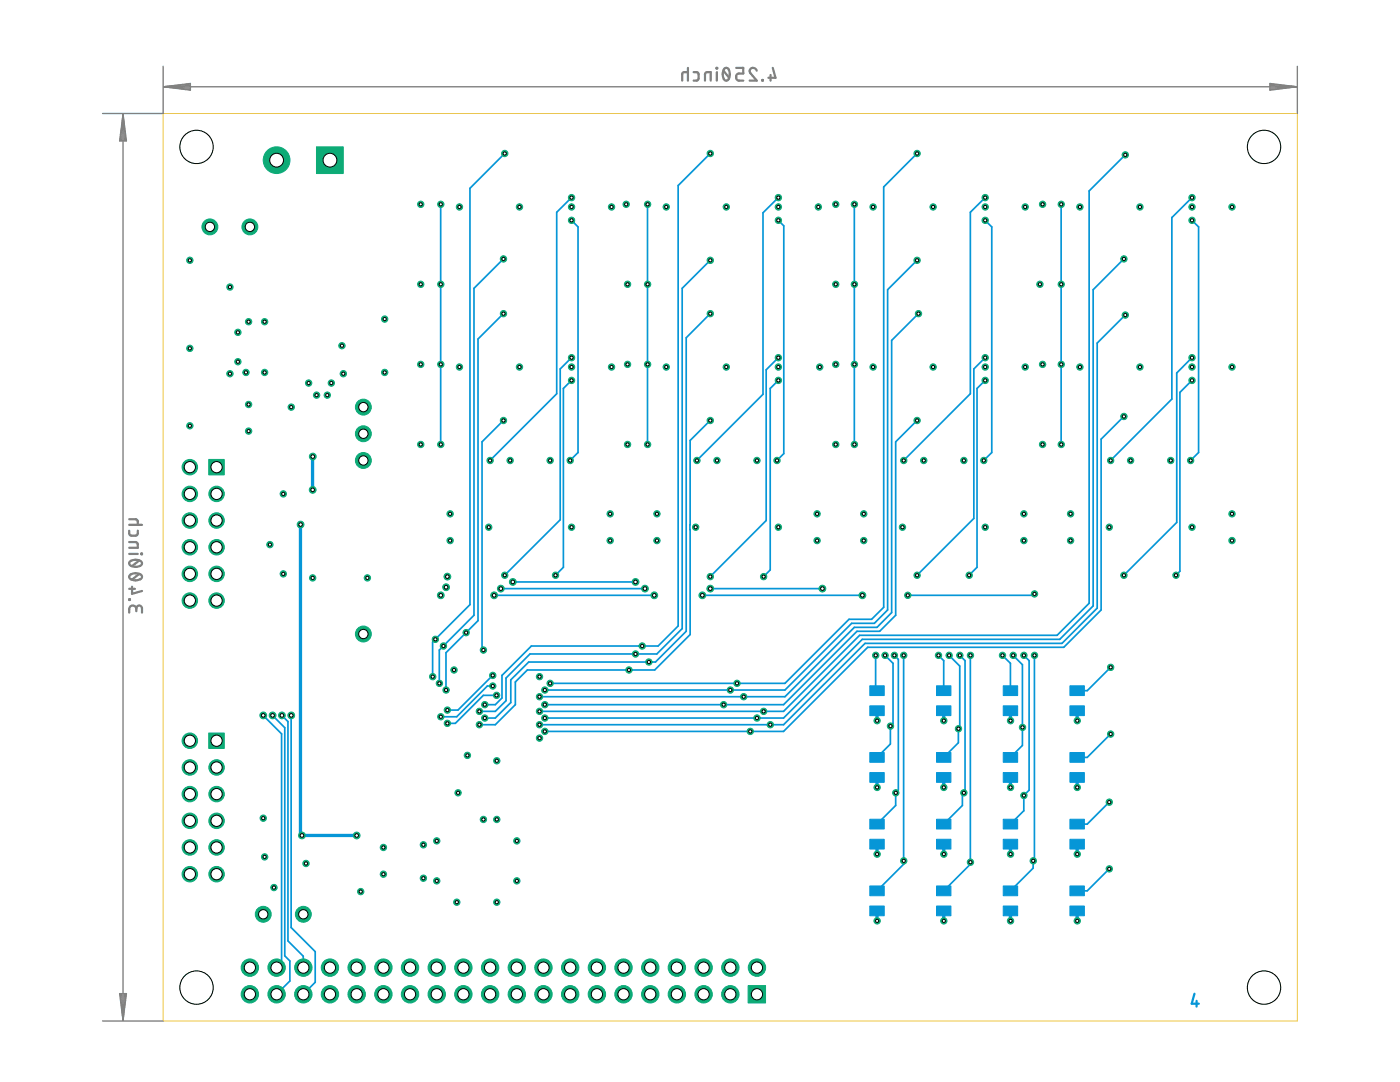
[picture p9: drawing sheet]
<svg xmlns="http://www.w3.org/2000/svg" width="279mm" height="216mm" viewBox="0 0 279 216" stroke-linecap="round" stroke-linejoin="round" font-family="sans-serif">
<path d="M238.4 198.3l-.6 2h1.4M238.8 199.7v1.2" fill="none" stroke="#0696d7" stroke-width=".44"/>
<g fill="#0696d7" stroke="#0696d7" stroke-width=".2">
<path d="M213.5 180.8h2.9v1.9h-2.9z"/>
<path d="M213.5 176.8h2.9v1.9h-2.9z"/>
<path d="M200.2 140.8h2.9v2h-2.9z"/>
<path d="M200.2 136.8h2.9v2h-2.9z"/>
<path d="M200.2 154.2h2.9v1.9h-2.9z"/>
<path d="M200.2 150.2h2.9v1.9h-2.9z"/>
<path d="M213.5 140.8h2.9v2h-2.9z"/>
<path d="M213.5 136.8h2.9v2h-2.9z"/>
<path d="M200.2 167.5h2.9v1.9h-2.9z"/>
<path d="M200.2 163.5h2.9v1.9h-2.9z"/>
<path d="M200.2 180.8h2.9v1.9h-2.9z"/>
<path d="M200.2 176.8h2.9v1.9h-2.9z"/>
<path d="M186.9 140.8h2.9v2h-2.9z"/>
<path d="M186.9 136.8h2.9v2h-2.9z"/>
<path d="M186.9 154.2h2.9v1.9h-2.9z"/>
<path d="M186.9 150.2h2.9v1.9h-2.9z"/>
<path d="M186.9 167.5h2.9v1.9h-2.9z"/>
<path d="M186.9 163.5h2.9v1.9h-2.9z"/>
<path d="M186.9 180.8h2.9v1.9h-2.9z"/>
<path d="M186.9 176.8h2.9v1.9h-2.9z"/>
<path d="M173.6 140.8h2.9v2h-2.9z"/>
<path d="M173.6 136.8h2.9v2h-2.9z"/>
<path d="M173.6 154.2h2.9v1.9h-2.9z"/>
<path d="M173.6 150.2h2.9v1.9h-2.9z"/>
<path d="M173.6 167.5h2.9v1.9h-2.9z"/>
<path d="M173.6 163.5h2.9v1.9h-2.9z"/>
<path d="M173.6 180.8h2.9v1.9h-2.9z"/>
<path d="M173.6 176.8h2.9v1.9h-2.9z"/>
<path d="M213.5 154.2h2.9v1.9h-2.9z"/>
<path d="M213.5 150.2h2.9v1.9h-2.9z"/>
<path d="M213.5 167.5h2.9v1.9h-2.9z"/>
<path d="M213.5 163.5h2.9v1.9h-2.9z"/>
</g>
<g fill="none" stroke="#0696d7" stroke-width=".66">
<path d="M62.4 91.1v6.6M60 104.7v61.8l.2 .2h11M175 141.8v2M175 155.1v2M188.3 141.8v2M188.3 155.1v2M201.7 141.8v2M201.7 155.1v2M215 141.8v2M215 155.1v2M175 168.4v2M188.3 168.4v2"/>
<path d="M201.7 168.4v2M215 168.4v2M175 181.8v1.9M188.3 181.8v1.9M201.7 181.8v1.9M215 181.8v1.9"/>
</g>
<g fill="none" stroke="#0696d7" stroke-width=".34">
<path d="M100.7 30.6l-6.9 7v83l-7.5 7.5v6.9M114 39.4l-2.9 3v36.2l-13.3 13.3M141.7 30.6l-6.4 6.4v87.9l-4 4h-25.3l-5.8 5.9v4.5l-1.4 1.3h-2.1M155.3 39.4l-3 3.1v36.2l-13.2 13.2M183 30.6l-6.6 6.7v83.9l-2.5 2.4h-4.5l-12.7 12.8h-46.9M196.6 39.4l-2.9 3v36.2l-13.4 13.3M224.6 30.9l-7.2 7.2v82.3l-6.4 6.4h-39.4l-15.2 15.1h-48.7M237.9 39.4l-4 4v36.2l-12.3 12.3M87.9 40.8v47.9M100.5 51.7l-5.9 5.8v65.3l-6.9 6.9v6.7M114 44l1.4 1.3v45l-1.6 1.6M129.2 40.8v47.9"/>
<path d="M141.7 51.9l-5.6 5.6v67.9l-5 5.1h-25.3l-4.8 4.8v4.5l-2.2 2.1h-3.1M155.3 44l1.1 1.1v45.4l-1.4 1.4M170.5 40.8v47.9M183 51.9l-5.9 5.9v63.9l-2.6 2.7h-4.5l-13.3 13.3h-48M196.6 44l1.3 1.3v45l-1.6 1.6M211.8 40.8v47.9M224.3 51.7l-6.1 6.1v63.1l-6.7 6.7h-39.4l-15.7 15.7h-47.7M237.9 44l1.3 1.3v45l-1.6 1.6M100.5 62.6l-5.1 5v56.2l-6.4 6.4v7.5M114 71.4l-2.2 2.2v30.1l-11.1 11.1M114 75.9l-1.6 1.6v35.7l-1.6 1.6M141.7 62.6l-4.8 4.8v58.6l-6.1 6.1h-25.3l-3.6 3.6v4.5l-3.1 3.1h-2.1"/>
<path d="M155.3 71.4l-2.4 2.4v30.1l-11.2 11.2M155.3 75.9l-1.6 1.6v36.2l-1.3 1.4M183.3 62.6l-5.4 5.3v54.3l-2.9 3h-4.5l-13.8 13.8h-49M196.6 71.4l-2.2 2.2v29.8l-11.4 11.4M196.6 75.9l-1.6 1.6v35.7l-1.6 1.6M224.6 62.9l-5.6 5.6v52.8l-7.1 7.1h-39.3l-16.2 16.2h-48.7M237.9 71.4l-3.1 3v29.8l-10.5 10.6M237.9 75.9l-2.4 2.4v35.7l-.8 .8M100.5 83.9l-4.3 4.3v41.2l.3 .3M141.7 83.9l-4 4v38.7l-7 7.1h-25.5l-2.4 2.4v4.5l-4 4h-3.1M183 83.9l-4.2 4.3v34.6l-3.2 3.2h-4.6l-14.6 14.6h-47.7M224.3 83.1l-4.5 4.5v34.1l-7.5 7.5h-39.1l-16.8 16.7h-47.7"/>
<path d="M98.6 118.8h32M99.9 117.5h28.8M102.3 116.1h24.5M140.1 118.8h32M141.7 117.5h22.4M206.4 118.5l-.2 .3h-25.1M98.3 136.9h-1l-6.2 6.1h-3.2M98.3 134.8l-6.9 6.9h-2.1M99.1 138.7h-2.6l-5.6 5.6h-1.6M174.8 130.8v6.7l.2 .3M176.6 130.8l1.6 1.6v11.9l-.5 .6v3.6l-2.7 2.6M178.5 130.8l.8 .8v26.1l-.5 .5v2.5l-3.8 3.7"/>
<path d="M180.3 130.8v41.6l-5.3 5.4M187.3 130.8l1 1v6M189.4 130.8l2.1 2.1v12.2l-.2 .3v2.8l-3 2.9M191.5 130.8l1.1 1v26.1l-.5 .6v2.2l-3.8 3.7M193.7 130.8v41.6l-5.4 5.4M200 130.8l1.7 1.6v5.4M202.2 130.8l1.8 1.8v16.1l-2.3 2.4M204.3 130.8l1.1 1v25.9l-1.1 1v3.1l-2.6 2.6M206.4 130.8v40.7l-.2 .3v1.4l-4.5 4.6M221.6 133.2l-4.6 4.6h-2M52.5 142.7l3.7 3.7v45.7l-1 1M54.4 142.7l2.4 2.5v45.5l1 1v4l-2.6 2.7"/>
<path d="M56.2 142.7l1.3 1.3v43.7l3 3.1v2.3M58.1 142.7v42.4l4.8 4.8v6.1l-2.4 2.4M221.6 146.5l-4.6 4.6h-2M221.4 160.1l-4.4 4.3h-2M221.4 173.4l-4.4 4.4h-2"/>
</g>
<path d="M41.7 146.3h3v3.1h-3z" fill="#0dab76" stroke="#0dab76" stroke-width=".2"/>
<circle cx="43.2" cy="147.8" r="1.12" fill="#fff" stroke="#000" stroke-width=".2"/>
<circle cx="37.9" cy="147.8" r="1.55" fill="#0dab76" stroke="#0dab76" stroke-width=".2"/>
<circle cx="37.9" cy="147.8" r="1.12" fill="#fff" stroke="#000" stroke-width=".2"/>
<circle cx="43.2" cy="153.1" r="1.55" fill="#0dab76" stroke="#0dab76" stroke-width=".2"/>
<circle cx="43.2" cy="153.1" r="1.12" fill="#fff" stroke="#000" stroke-width=".2"/>
<circle cx="37.9" cy="153.1" r="1.55" fill="#0dab76" stroke="#0dab76" stroke-width=".2"/>
<circle cx="37.9" cy="153.1" r="1.12" fill="#fff" stroke="#000" stroke-width=".2"/>
<circle cx="43.2" cy="158.5" r="1.55" fill="#0dab76" stroke="#0dab76" stroke-width=".2"/>
<circle cx="43.2" cy="158.5" r="1.12" fill="#fff" stroke="#000" stroke-width=".2"/>
<circle cx="37.9" cy="158.5" r="1.55" fill="#0dab76" stroke="#0dab76" stroke-width=".2"/>
<circle cx="37.9" cy="158.5" r="1.12" fill="#fff" stroke="#000" stroke-width=".2"/>
<circle cx="43.2" cy="163.8" r="1.55" fill="#0dab76" stroke="#0dab76" stroke-width=".2"/>
<circle cx="43.2" cy="163.8" r="1.12" fill="#fff" stroke="#000" stroke-width=".2"/>
<circle cx="37.9" cy="163.8" r="1.55" fill="#0dab76" stroke="#0dab76" stroke-width=".2"/>
<circle cx="37.9" cy="163.8" r="1.12" fill="#fff" stroke="#000" stroke-width=".2"/>
<circle cx="43.2" cy="169.1" r="1.55" fill="#0dab76" stroke="#0dab76" stroke-width=".2"/>
<circle cx="43.2" cy="169.1" r="1.12" fill="#fff" stroke="#000" stroke-width=".2"/>
<circle cx="37.9" cy="169.1" r="1.55" fill="#0dab76" stroke="#0dab76" stroke-width=".2"/>
<circle cx="37.9" cy="169.1" r="1.12" fill="#fff" stroke="#000" stroke-width=".2"/>
<circle cx="43.2" cy="174.4" r="1.55" fill="#0dab76" stroke="#0dab76" stroke-width=".2"/>
<circle cx="43.2" cy="174.4" r="1.12" fill="#fff" stroke="#000" stroke-width=".2"/>
<circle cx="37.9" cy="174.4" r="1.55" fill="#0dab76" stroke="#0dab76" stroke-width=".2"/>
<circle cx="37.9" cy="174.4" r="1.12" fill="#fff" stroke="#000" stroke-width=".2"/>
<path d="M41.7 91.7h3v3.1h-3z" fill="#0dab76" stroke="#0dab76" stroke-width=".2"/>
<circle cx="43.2" cy="93.2" r="1.12" fill="#fff" stroke="#000" stroke-width=".2"/>
<circle cx="37.9" cy="93.2" r="1.55" fill="#0dab76" stroke="#0dab76" stroke-width=".2"/>
<circle cx="37.9" cy="93.2" r="1.12" fill="#fff" stroke="#000" stroke-width=".2"/>
<circle cx="43.2" cy="98.6" r="1.55" fill="#0dab76" stroke="#0dab76" stroke-width=".2"/>
<circle cx="43.2" cy="98.6" r="1.12" fill="#fff" stroke="#000" stroke-width=".2"/>
<circle cx="37.9" cy="98.6" r="1.55" fill="#0dab76" stroke="#0dab76" stroke-width=".2"/>
<circle cx="37.9" cy="98.6" r="1.12" fill="#fff" stroke="#000" stroke-width=".2"/>
<circle cx="43.2" cy="103.9" r="1.55" fill="#0dab76" stroke="#0dab76" stroke-width=".2"/>
<circle cx="43.2" cy="103.9" r="1.12" fill="#fff" stroke="#000" stroke-width=".2"/>
<circle cx="37.9" cy="103.9" r="1.55" fill="#0dab76" stroke="#0dab76" stroke-width=".2"/>
<circle cx="37.9" cy="103.9" r="1.12" fill="#fff" stroke="#000" stroke-width=".2"/>
<circle cx="43.2" cy="109.2" r="1.55" fill="#0dab76" stroke="#0dab76" stroke-width=".2"/>
<circle cx="43.2" cy="109.2" r="1.12" fill="#fff" stroke="#000" stroke-width=".2"/>
<circle cx="37.9" cy="109.2" r="1.55" fill="#0dab76" stroke="#0dab76" stroke-width=".2"/>
<circle cx="37.9" cy="109.2" r="1.12" fill="#fff" stroke="#000" stroke-width=".2"/>
<circle cx="43.2" cy="114.5" r="1.55" fill="#0dab76" stroke="#0dab76" stroke-width=".2"/>
<circle cx="43.2" cy="114.5" r="1.12" fill="#fff" stroke="#000" stroke-width=".2"/>
<circle cx="37.9" cy="114.5" r="1.55" fill="#0dab76" stroke="#0dab76" stroke-width=".2"/>
<circle cx="37.9" cy="114.5" r="1.12" fill="#fff" stroke="#000" stroke-width=".2"/>
<circle cx="43.2" cy="119.8" r="1.55" fill="#0dab76" stroke="#0dab76" stroke-width=".2"/>
<circle cx="43.2" cy="119.8" r="1.12" fill="#fff" stroke="#000" stroke-width=".2"/>
<circle cx="37.9" cy="119.8" r="1.55" fill="#0dab76" stroke="#0dab76" stroke-width=".2"/>
<circle cx="37.9" cy="119.8" r="1.12" fill="#fff" stroke="#000" stroke-width=".2"/>
<path d="M63.2 29.3h5.3v5.3h-5.3z" fill="#0dab76" stroke="#0dab76" stroke-width=".2"/>
<circle cx="65.8" cy="32" r="1.38" fill="#fff" stroke="#000" stroke-width=".2"/>
<circle cx="55.2" cy="32" r="2.67" fill="#0dab76" stroke="#0dab76" stroke-width=".2"/>
<circle cx="55.2" cy="32" r="1.38" fill="#fff" stroke="#000" stroke-width=".2"/>
<circle cx="60.5" cy="182.4" r="1.59" fill="#0dab76" stroke="#0dab76" stroke-width=".2"/>
<circle cx="60.5" cy="182.4" r=".93" fill="#fff" stroke="#000" stroke-width=".2"/>
<circle cx="49.9" cy="45.3" r="1.59" fill="#0dab76" stroke="#0dab76" stroke-width=".2"/>
<circle cx="49.9" cy="45.3" r=".93" fill="#fff" stroke="#000" stroke-width=".2"/>
<circle cx="41.9" cy="45.3" r="1.59" fill="#0dab76" stroke="#0dab76" stroke-width=".2"/>
<circle cx="41.9" cy="45.3" r=".93" fill="#fff" stroke="#000" stroke-width=".2"/>
<circle cx="72.5" cy="81.2" r="1.59" fill="#0dab76" stroke="#0dab76" stroke-width=".2"/>
<circle cx="72.5" cy="81.2" r=".93" fill="#fff" stroke="#000" stroke-width=".2"/>
<circle cx="72.5" cy="91.9" r="1.59" fill="#0dab76" stroke="#0dab76" stroke-width=".2"/>
<circle cx="72.5" cy="91.9" r=".93" fill="#fff" stroke="#000" stroke-width=".2"/>
<circle cx="72.5" cy="86.6" r="1.59" fill="#0dab76" stroke="#0dab76" stroke-width=".2"/>
<circle cx="72.5" cy="86.6" r=".93" fill="#fff" stroke="#000" stroke-width=".2"/>
<circle cx="72.5" cy="126.5" r="1.59" fill="#0dab76" stroke="#0dab76" stroke-width=".2"/>
<circle cx="72.5" cy="126.5" r=".93" fill="#fff" stroke="#000" stroke-width=".2"/>
<circle cx="52.5" cy="182.4" r="1.59" fill="#0dab76" stroke="#0dab76" stroke-width=".2"/>
<circle cx="52.5" cy="182.4" r=".93" fill="#fff" stroke="#000" stroke-width=".2"/>
<path d="M149.3 196.7h3.5v3.4h-3.5z" fill="#0dab76" stroke="#0dab76" stroke-width=".2"/>
<circle cx="151.1" cy="198.4" r="1.12" fill="#fff" stroke="#000" stroke-width=".2"/>
<circle cx="145.8" cy="198.4" r="1.74" fill="#0dab76" stroke="#0dab76" stroke-width=".2"/>
<circle cx="145.8" cy="198.4" r="1.12" fill="#fff" stroke="#000" stroke-width=".2"/>
<circle cx="140.4" cy="198.4" r="1.74" fill="#0dab76" stroke="#0dab76" stroke-width=".2"/>
<circle cx="140.4" cy="198.4" r="1.12" fill="#fff" stroke="#000" stroke-width=".2"/>
<circle cx="135.1" cy="198.4" r="1.74" fill="#0dab76" stroke="#0dab76" stroke-width=".2"/>
<circle cx="135.1" cy="198.4" r="1.12" fill="#fff" stroke="#000" stroke-width=".2"/>
<circle cx="129.8" cy="198.4" r="1.74" fill="#0dab76" stroke="#0dab76" stroke-width=".2"/>
<circle cx="129.8" cy="198.4" r="1.12" fill="#fff" stroke="#000" stroke-width=".2"/>
<circle cx="124.4" cy="198.4" r="1.74" fill="#0dab76" stroke="#0dab76" stroke-width=".2"/>
<circle cx="124.4" cy="198.4" r="1.12" fill="#fff" stroke="#000" stroke-width=".2"/>
<circle cx="151.1" cy="193.1" r="1.74" fill="#0dab76" stroke="#0dab76" stroke-width=".2"/>
<circle cx="151.1" cy="193.1" r="1.12" fill="#fff" stroke="#000" stroke-width=".2"/>
<circle cx="145.8" cy="193.1" r="1.74" fill="#0dab76" stroke="#0dab76" stroke-width=".2"/>
<circle cx="145.8" cy="193.1" r="1.12" fill="#fff" stroke="#000" stroke-width=".2"/>
<circle cx="140.4" cy="193.1" r="1.74" fill="#0dab76" stroke="#0dab76" stroke-width=".2"/>
<circle cx="140.4" cy="193.1" r="1.12" fill="#fff" stroke="#000" stroke-width=".2"/>
<circle cx="135.1" cy="193.1" r="1.74" fill="#0dab76" stroke="#0dab76" stroke-width=".2"/>
<circle cx="135.1" cy="193.1" r="1.12" fill="#fff" stroke="#000" stroke-width=".2"/>
<circle cx="129.8" cy="193.1" r="1.74" fill="#0dab76" stroke="#0dab76" stroke-width=".2"/>
<circle cx="129.8" cy="193.1" r="1.12" fill="#fff" stroke="#000" stroke-width=".2"/>
<circle cx="124.4" cy="193.1" r="1.74" fill="#0dab76" stroke="#0dab76" stroke-width=".2"/>
<circle cx="124.4" cy="193.1" r="1.12" fill="#fff" stroke="#000" stroke-width=".2"/>
<circle cx="119.1" cy="198.4" r="1.74" fill="#0dab76" stroke="#0dab76" stroke-width=".2"/>
<circle cx="119.1" cy="198.4" r="1.12" fill="#fff" stroke="#000" stroke-width=".2"/>
<circle cx="119.1" cy="193.1" r="1.74" fill="#0dab76" stroke="#0dab76" stroke-width=".2"/>
<circle cx="119.1" cy="193.1" r="1.12" fill="#fff" stroke="#000" stroke-width=".2"/>
<circle cx="113.8" cy="198.4" r="1.74" fill="#0dab76" stroke="#0dab76" stroke-width=".2"/>
<circle cx="113.8" cy="198.4" r="1.12" fill="#fff" stroke="#000" stroke-width=".2"/>
<circle cx="108.5" cy="198.4" r="1.74" fill="#0dab76" stroke="#0dab76" stroke-width=".2"/>
<circle cx="108.5" cy="198.4" r="1.12" fill="#fff" stroke="#000" stroke-width=".2"/>
<circle cx="103.1" cy="198.4" r="1.74" fill="#0dab76" stroke="#0dab76" stroke-width=".2"/>
<circle cx="103.1" cy="198.4" r="1.12" fill="#fff" stroke="#000" stroke-width=".2"/>
<circle cx="97.8" cy="198.4" r="1.74" fill="#0dab76" stroke="#0dab76" stroke-width=".2"/>
<circle cx="97.8" cy="198.4" r="1.12" fill="#fff" stroke="#000" stroke-width=".2"/>
<circle cx="92.5" cy="198.4" r="1.74" fill="#0dab76" stroke="#0dab76" stroke-width=".2"/>
<circle cx="92.5" cy="198.4" r="1.12" fill="#fff" stroke="#000" stroke-width=".2"/>
<circle cx="87.2" cy="198.4" r="1.74" fill="#0dab76" stroke="#0dab76" stroke-width=".2"/>
<circle cx="87.2" cy="198.4" r="1.12" fill="#fff" stroke="#000" stroke-width=".2"/>
<circle cx="113.8" cy="193.1" r="1.74" fill="#0dab76" stroke="#0dab76" stroke-width=".2"/>
<circle cx="113.8" cy="193.1" r="1.12" fill="#fff" stroke="#000" stroke-width=".2"/>
<circle cx="108.5" cy="193.1" r="1.74" fill="#0dab76" stroke="#0dab76" stroke-width=".2"/>
<circle cx="108.5" cy="193.1" r="1.12" fill="#fff" stroke="#000" stroke-width=".2"/>
<circle cx="103.1" cy="193.1" r="1.74" fill="#0dab76" stroke="#0dab76" stroke-width=".2"/>
<circle cx="103.1" cy="193.1" r="1.12" fill="#fff" stroke="#000" stroke-width=".2"/>
<circle cx="97.8" cy="193.1" r="1.74" fill="#0dab76" stroke="#0dab76" stroke-width=".2"/>
<circle cx="97.8" cy="193.1" r="1.12" fill="#fff" stroke="#000" stroke-width=".2"/>
<circle cx="92.5" cy="193.1" r="1.74" fill="#0dab76" stroke="#0dab76" stroke-width=".2"/>
<circle cx="92.5" cy="193.1" r="1.12" fill="#fff" stroke="#000" stroke-width=".2"/>
<circle cx="87.2" cy="193.1" r="1.74" fill="#0dab76" stroke="#0dab76" stroke-width=".2"/>
<circle cx="87.2" cy="193.1" r="1.12" fill="#fff" stroke="#000" stroke-width=".2"/>
<circle cx="81.8" cy="198.4" r="1.74" fill="#0dab76" stroke="#0dab76" stroke-width=".2"/>
<circle cx="81.8" cy="198.4" r="1.12" fill="#fff" stroke="#000" stroke-width=".2"/>
<circle cx="81.8" cy="193.1" r="1.74" fill="#0dab76" stroke="#0dab76" stroke-width=".2"/>
<circle cx="81.8" cy="193.1" r="1.12" fill="#fff" stroke="#000" stroke-width=".2"/>
<circle cx="76.5" cy="198.4" r="1.74" fill="#0dab76" stroke="#0dab76" stroke-width=".2"/>
<circle cx="76.5" cy="198.4" r="1.12" fill="#fff" stroke="#000" stroke-width=".2"/>
<circle cx="71.2" cy="198.4" r="1.74" fill="#0dab76" stroke="#0dab76" stroke-width=".2"/>
<circle cx="71.2" cy="198.4" r="1.12" fill="#fff" stroke="#000" stroke-width=".2"/>
<circle cx="65.8" cy="198.4" r="1.74" fill="#0dab76" stroke="#0dab76" stroke-width=".2"/>
<circle cx="65.8" cy="198.4" r="1.12" fill="#fff" stroke="#000" stroke-width=".2"/>
<circle cx="60.5" cy="198.4" r="1.74" fill="#0dab76" stroke="#0dab76" stroke-width=".2"/>
<circle cx="60.5" cy="198.4" r="1.12" fill="#fff" stroke="#000" stroke-width=".2"/>
<circle cx="55.2" cy="198.4" r="1.74" fill="#0dab76" stroke="#0dab76" stroke-width=".2"/>
<circle cx="55.2" cy="198.4" r="1.12" fill="#fff" stroke="#000" stroke-width=".2"/>
<circle cx="49.9" cy="198.4" r="1.74" fill="#0dab76" stroke="#0dab76" stroke-width=".2"/>
<circle cx="49.9" cy="198.4" r="1.12" fill="#fff" stroke="#000" stroke-width=".2"/>
<circle cx="76.5" cy="193.1" r="1.74" fill="#0dab76" stroke="#0dab76" stroke-width=".2"/>
<circle cx="76.5" cy="193.1" r="1.12" fill="#fff" stroke="#000" stroke-width=".2"/>
<circle cx="71.2" cy="193.1" r="1.74" fill="#0dab76" stroke="#0dab76" stroke-width=".2"/>
<circle cx="71.2" cy="193.1" r="1.12" fill="#fff" stroke="#000" stroke-width=".2"/>
<circle cx="65.8" cy="193.1" r="1.74" fill="#0dab76" stroke="#0dab76" stroke-width=".2"/>
<circle cx="65.8" cy="193.1" r="1.12" fill="#fff" stroke="#000" stroke-width=".2"/>
<circle cx="60.5" cy="193.1" r="1.74" fill="#0dab76" stroke="#0dab76" stroke-width=".2"/>
<circle cx="60.5" cy="193.1" r="1.12" fill="#fff" stroke="#000" stroke-width=".2"/>
<circle cx="55.2" cy="193.1" r="1.74" fill="#0dab76" stroke="#0dab76" stroke-width=".2"/>
<circle cx="55.2" cy="193.1" r="1.12" fill="#fff" stroke="#000" stroke-width=".2"/>
<circle cx="49.9" cy="193.1" r="1.74" fill="#0dab76" stroke="#0dab76" stroke-width=".2"/>
<circle cx="49.9" cy="193.1" r="1.12" fill="#fff" stroke="#000" stroke-width=".2"/>
<circle cx="84.5" cy="168.6" r=".64" fill="#0dab76" stroke="#0dab76" stroke-width=".2"/>
<circle cx="84.5" cy="168.6" r=".32" fill="#fff" stroke="#000" stroke-width=".2"/>
<circle cx="87.2" cy="167.8" r=".64" fill="#0dab76" stroke="#0dab76" stroke-width=".2"/>
<circle cx="87.2" cy="167.8" r=".32" fill="#fff" stroke="#000" stroke-width=".2"/>
<circle cx="103.1" cy="167.8" r=".64" fill="#0dab76" stroke="#0dab76" stroke-width=".2"/>
<circle cx="103.1" cy="167.8" r=".32" fill="#fff" stroke="#000" stroke-width=".2"/>
<circle cx="96.5" cy="163.5" r=".64" fill="#0dab76" stroke="#0dab76" stroke-width=".2"/>
<circle cx="96.5" cy="163.5" r=".32" fill="#fff" stroke="#000" stroke-width=".2"/>
<circle cx="99.1" cy="163.5" r=".64" fill="#0dab76" stroke="#0dab76" stroke-width=".2"/>
<circle cx="99.1" cy="163.5" r=".32" fill="#fff" stroke="#000" stroke-width=".2"/>
<circle cx="99.1" cy="151.8" r=".64" fill="#0dab76" stroke="#0dab76" stroke-width=".2"/>
<circle cx="99.1" cy="151.8" r=".32" fill="#fff" stroke="#000" stroke-width=".2"/>
<circle cx="91.4" cy="158.2" r=".64" fill="#0dab76" stroke="#0dab76" stroke-width=".2"/>
<circle cx="91.4" cy="158.2" r=".32" fill="#fff" stroke="#000" stroke-width=".2"/>
<circle cx="90.6" cy="133.7" r=".64" fill="#0dab76" stroke="#0dab76" stroke-width=".2"/>
<circle cx="90.6" cy="133.7" r=".32" fill="#fff" stroke="#000" stroke-width=".2"/>
<circle cx="175" cy="143.8" r=".64" fill="#0dab76" stroke="#0dab76" stroke-width=".2"/>
<circle cx="175" cy="143.8" r=".32" fill="#fff" stroke="#000" stroke-width=".2"/>
<circle cx="188.4" cy="143.8" r=".64" fill="#0dab76" stroke="#0dab76" stroke-width=".2"/>
<circle cx="188.4" cy="143.8" r=".32" fill="#fff" stroke="#000" stroke-width=".2"/>
<circle cx="201.7" cy="143.8" r=".64" fill="#0dab76" stroke="#0dab76" stroke-width=".2"/>
<circle cx="201.7" cy="143.8" r=".32" fill="#fff" stroke="#000" stroke-width=".2"/>
<circle cx="215" cy="143.8" r=".64" fill="#0dab76" stroke="#0dab76" stroke-width=".2"/>
<circle cx="215" cy="143.8" r=".32" fill="#fff" stroke="#000" stroke-width=".2"/>
<circle cx="215" cy="157.1" r=".64" fill="#0dab76" stroke="#0dab76" stroke-width=".2"/>
<circle cx="215" cy="157.1" r=".32" fill="#fff" stroke="#000" stroke-width=".2"/>
<circle cx="201.7" cy="157.1" r=".64" fill="#0dab76" stroke="#0dab76" stroke-width=".2"/>
<circle cx="201.7" cy="157.1" r=".32" fill="#fff" stroke="#000" stroke-width=".2"/>
<circle cx="188.4" cy="157.1" r=".64" fill="#0dab76" stroke="#0dab76" stroke-width=".2"/>
<circle cx="188.4" cy="157.1" r=".32" fill="#fff" stroke="#000" stroke-width=".2"/>
<circle cx="175" cy="157.1" r=".64" fill="#0dab76" stroke="#0dab76" stroke-width=".2"/>
<circle cx="175" cy="157.1" r=".32" fill="#fff" stroke="#000" stroke-width=".2"/>
<circle cx="175" cy="170.4" r=".64" fill="#0dab76" stroke="#0dab76" stroke-width=".2"/>
<circle cx="175" cy="170.4" r=".32" fill="#fff" stroke="#000" stroke-width=".2"/>
<circle cx="188.4" cy="170.4" r=".64" fill="#0dab76" stroke="#0dab76" stroke-width=".2"/>
<circle cx="188.4" cy="170.4" r=".32" fill="#fff" stroke="#000" stroke-width=".2"/>
<circle cx="201.7" cy="170.4" r=".64" fill="#0dab76" stroke="#0dab76" stroke-width=".2"/>
<circle cx="201.7" cy="170.4" r=".32" fill="#fff" stroke="#000" stroke-width=".2"/>
<circle cx="215" cy="170.4" r=".64" fill="#0dab76" stroke="#0dab76" stroke-width=".2"/>
<circle cx="215" cy="170.4" r=".32" fill="#fff" stroke="#000" stroke-width=".2"/>
<circle cx="215" cy="183.7" r=".64" fill="#0dab76" stroke="#0dab76" stroke-width=".2"/>
<circle cx="215" cy="183.7" r=".32" fill="#fff" stroke="#000" stroke-width=".2"/>
<circle cx="201.7" cy="183.7" r=".64" fill="#0dab76" stroke="#0dab76" stroke-width=".2"/>
<circle cx="201.7" cy="183.7" r=".32" fill="#fff" stroke="#000" stroke-width=".2"/>
<circle cx="188.4" cy="183.7" r=".64" fill="#0dab76" stroke="#0dab76" stroke-width=".2"/>
<circle cx="188.4" cy="183.7" r=".32" fill="#fff" stroke="#000" stroke-width=".2"/>
<circle cx="175" cy="183.7" r=".64" fill="#0dab76" stroke="#0dab76" stroke-width=".2"/>
<circle cx="175" cy="183.7" r=".32" fill="#fff" stroke="#000" stroke-width=".2"/>
<circle cx="221.4" cy="105.2" r=".64" fill="#0dab76" stroke="#0dab76" stroke-width=".2"/>
<circle cx="221.4" cy="105.2" r=".32" fill="#fff" stroke="#000" stroke-width=".2"/>
<circle cx="204.3" cy="107.9" r=".64" fill="#0dab76" stroke="#0dab76" stroke-width=".2"/>
<circle cx="204.3" cy="107.9" r=".32" fill="#fff" stroke="#000" stroke-width=".2"/>
<circle cx="213.7" cy="107.9" r=".64" fill="#0dab76" stroke="#0dab76" stroke-width=".2"/>
<circle cx="213.7" cy="107.9" r=".32" fill="#fff" stroke="#000" stroke-width=".2"/>
<circle cx="213.7" cy="102.5" r=".64" fill="#0dab76" stroke="#0dab76" stroke-width=".2"/>
<circle cx="213.7" cy="102.5" r=".32" fill="#fff" stroke="#000" stroke-width=".2"/>
<circle cx="204.3" cy="102.5" r=".64" fill="#0dab76" stroke="#0dab76" stroke-width=".2"/>
<circle cx="204.3" cy="102.5" r=".32" fill="#fff" stroke="#000" stroke-width=".2"/>
<circle cx="172.4" cy="107.9" r=".64" fill="#0dab76" stroke="#0dab76" stroke-width=".2"/>
<circle cx="172.4" cy="107.9" r=".32" fill="#fff" stroke="#000" stroke-width=".2"/>
<circle cx="172.4" cy="102.5" r=".64" fill="#0dab76" stroke="#0dab76" stroke-width=".2"/>
<circle cx="172.4" cy="102.5" r=".32" fill="#fff" stroke="#000" stroke-width=".2"/>
<circle cx="180.1" cy="105.2" r=".64" fill="#0dab76" stroke="#0dab76" stroke-width=".2"/>
<circle cx="180.1" cy="105.2" r=".32" fill="#fff" stroke="#000" stroke-width=".2"/>
<circle cx="245.9" cy="102.5" r=".64" fill="#0dab76" stroke="#0dab76" stroke-width=".2"/>
<circle cx="245.9" cy="102.5" r=".32" fill="#fff" stroke="#000" stroke-width=".2"/>
<circle cx="245.9" cy="107.9" r=".64" fill="#0dab76" stroke="#0dab76" stroke-width=".2"/>
<circle cx="245.9" cy="107.9" r=".32" fill="#fff" stroke="#000" stroke-width=".2"/>
<circle cx="163.1" cy="102.5" r=".64" fill="#0dab76" stroke="#0dab76" stroke-width=".2"/>
<circle cx="163.1" cy="102.5" r=".32" fill="#fff" stroke="#000" stroke-width=".2"/>
<circle cx="163.1" cy="107.9" r=".64" fill="#0dab76" stroke="#0dab76" stroke-width=".2"/>
<circle cx="163.1" cy="107.9" r=".32" fill="#fff" stroke="#000" stroke-width=".2"/>
<circle cx="131.1" cy="107.9" r=".64" fill="#0dab76" stroke="#0dab76" stroke-width=".2"/>
<circle cx="131.1" cy="107.9" r=".32" fill="#fff" stroke="#000" stroke-width=".2"/>
<circle cx="131.1" cy="102.5" r=".64" fill="#0dab76" stroke="#0dab76" stroke-width=".2"/>
<circle cx="131.1" cy="102.5" r=".32" fill="#fff" stroke="#000" stroke-width=".2"/>
<circle cx="138.8" cy="105.2" r=".64" fill="#0dab76" stroke="#0dab76" stroke-width=".2"/>
<circle cx="138.8" cy="105.2" r=".32" fill="#fff" stroke="#000" stroke-width=".2"/>
<circle cx="121.8" cy="102.5" r=".64" fill="#0dab76" stroke="#0dab76" stroke-width=".2"/>
<circle cx="121.8" cy="102.5" r=".32" fill="#fff" stroke="#000" stroke-width=".2"/>
<circle cx="121.8" cy="107.9" r=".64" fill="#0dab76" stroke="#0dab76" stroke-width=".2"/>
<circle cx="121.8" cy="107.9" r=".32" fill="#fff" stroke="#000" stroke-width=".2"/>
<circle cx="225.6" cy="91.9" r=".64" fill="#0dab76" stroke="#0dab76" stroke-width=".2"/>
<circle cx="225.6" cy="91.9" r=".32" fill="#fff" stroke="#000" stroke-width=".2"/>
<circle cx="227.5" cy="41.3" r=".64" fill="#0dab76" stroke="#0dab76" stroke-width=".2"/>
<circle cx="227.5" cy="41.3" r=".32" fill="#fff" stroke="#000" stroke-width=".2"/>
<circle cx="245.9" cy="41.3" r=".64" fill="#0dab76" stroke="#0dab76" stroke-width=".2"/>
<circle cx="245.9" cy="41.3" r=".32" fill="#fff" stroke="#000" stroke-width=".2"/>
<circle cx="215.5" cy="41.3" r=".64" fill="#0dab76" stroke="#0dab76" stroke-width=".2"/>
<circle cx="215.5" cy="41.3" r=".32" fill="#fff" stroke="#000" stroke-width=".2"/>
<circle cx="207.5" cy="56.7" r=".64" fill="#0dab76" stroke="#0dab76" stroke-width=".2"/>
<circle cx="207.5" cy="56.7" r=".32" fill="#fff" stroke="#000" stroke-width=".2"/>
<circle cx="215.5" cy="73.2" r=".64" fill="#0dab76" stroke="#0dab76" stroke-width=".2"/>
<circle cx="215.5" cy="73.2" r=".32" fill="#fff" stroke="#000" stroke-width=".2"/>
<circle cx="227.5" cy="73.2" r=".64" fill="#0dab76" stroke="#0dab76" stroke-width=".2"/>
<circle cx="227.5" cy="73.2" r=".32" fill="#fff" stroke="#000" stroke-width=".2"/>
<circle cx="245.9" cy="73.2" r=".64" fill="#0dab76" stroke="#0dab76" stroke-width=".2"/>
<circle cx="245.9" cy="73.2" r=".32" fill="#fff" stroke="#000" stroke-width=".2"/>
<circle cx="208.1" cy="40.8" r=".64" fill="#0dab76" stroke="#0dab76" stroke-width=".2"/>
<circle cx="208.1" cy="40.8" r=".32" fill="#fff" stroke="#000" stroke-width=".2"/>
<circle cx="204.6" cy="41.3" r=".64" fill="#0dab76" stroke="#0dab76" stroke-width=".2"/>
<circle cx="204.6" cy="41.3" r=".32" fill="#fff" stroke="#000" stroke-width=".2"/>
<circle cx="186.2" cy="41.3" r=".64" fill="#0dab76" stroke="#0dab76" stroke-width=".2"/>
<circle cx="186.2" cy="41.3" r=".32" fill="#fff" stroke="#000" stroke-width=".2"/>
<circle cx="174.2" cy="41.3" r=".64" fill="#0dab76" stroke="#0dab76" stroke-width=".2"/>
<circle cx="174.2" cy="41.3" r=".32" fill="#fff" stroke="#000" stroke-width=".2"/>
<circle cx="166.8" cy="40.8" r=".64" fill="#0dab76" stroke="#0dab76" stroke-width=".2"/>
<circle cx="166.8" cy="40.8" r=".32" fill="#fff" stroke="#000" stroke-width=".2"/>
<circle cx="166.8" cy="56.7" r=".64" fill="#0dab76" stroke="#0dab76" stroke-width=".2"/>
<circle cx="166.8" cy="56.7" r=".32" fill="#fff" stroke="#000" stroke-width=".2"/>
<circle cx="186.2" cy="73.2" r=".64" fill="#0dab76" stroke="#0dab76" stroke-width=".2"/>
<circle cx="186.2" cy="73.2" r=".32" fill="#fff" stroke="#000" stroke-width=".2"/>
<circle cx="204.6" cy="73.2" r=".64" fill="#0dab76" stroke="#0dab76" stroke-width=".2"/>
<circle cx="204.6" cy="73.2" r=".32" fill="#fff" stroke="#000" stroke-width=".2"/>
<circle cx="208.1" cy="72.7" r=".64" fill="#0dab76" stroke="#0dab76" stroke-width=".2"/>
<circle cx="208.1" cy="72.7" r=".32" fill="#fff" stroke="#000" stroke-width=".2"/>
<circle cx="174.2" cy="73.2" r=".64" fill="#0dab76" stroke="#0dab76" stroke-width=".2"/>
<circle cx="174.2" cy="73.2" r=".32" fill="#fff" stroke="#000" stroke-width=".2"/>
<circle cx="208.1" cy="88.7" r=".64" fill="#0dab76" stroke="#0dab76" stroke-width=".2"/>
<circle cx="208.1" cy="88.7" r=".32" fill="#fff" stroke="#000" stroke-width=".2"/>
<circle cx="166.8" cy="88.7" r=".64" fill="#0dab76" stroke="#0dab76" stroke-width=".2"/>
<circle cx="166.8" cy="88.7" r=".32" fill="#fff" stroke="#000" stroke-width=".2"/>
<circle cx="166.8" cy="72.7" r=".64" fill="#0dab76" stroke="#0dab76" stroke-width=".2"/>
<circle cx="166.8" cy="72.7" r=".32" fill="#fff" stroke="#000" stroke-width=".2"/>
<circle cx="163.3" cy="41.3" r=".64" fill="#0dab76" stroke="#0dab76" stroke-width=".2"/>
<circle cx="163.3" cy="41.3" r=".32" fill="#fff" stroke="#000" stroke-width=".2"/>
<circle cx="144.9" cy="41.3" r=".64" fill="#0dab76" stroke="#0dab76" stroke-width=".2"/>
<circle cx="144.9" cy="41.3" r=".32" fill="#fff" stroke="#000" stroke-width=".2"/>
<circle cx="133" cy="41.3" r=".64" fill="#0dab76" stroke="#0dab76" stroke-width=".2"/>
<circle cx="133" cy="41.3" r=".32" fill="#fff" stroke="#000" stroke-width=".2"/>
<circle cx="125" cy="40.8" r=".64" fill="#0dab76" stroke="#0dab76" stroke-width=".2"/>
<circle cx="125" cy="40.8" r=".32" fill="#fff" stroke="#000" stroke-width=".2"/>
<circle cx="125.2" cy="88.7" r=".64" fill="#0dab76" stroke="#0dab76" stroke-width=".2"/>
<circle cx="125.2" cy="88.7" r=".32" fill="#fff" stroke="#000" stroke-width=".2"/>
<circle cx="125.2" cy="72.7" r=".64" fill="#0dab76" stroke="#0dab76" stroke-width=".2"/>
<circle cx="125.2" cy="72.7" r=".32" fill="#fff" stroke="#000" stroke-width=".2"/>
<circle cx="133" cy="73.2" r=".64" fill="#0dab76" stroke="#0dab76" stroke-width=".2"/>
<circle cx="133" cy="73.2" r=".32" fill="#fff" stroke="#000" stroke-width=".2"/>
<circle cx="144.9" cy="73.2" r=".64" fill="#0dab76" stroke="#0dab76" stroke-width=".2"/>
<circle cx="144.9" cy="73.2" r=".32" fill="#fff" stroke="#000" stroke-width=".2"/>
<circle cx="163.6" cy="73.2" r=".64" fill="#0dab76" stroke="#0dab76" stroke-width=".2"/>
<circle cx="163.6" cy="73.2" r=".32" fill="#fff" stroke="#000" stroke-width=".2"/>
<circle cx="184.4" cy="91.9" r=".64" fill="#0dab76" stroke="#0dab76" stroke-width=".2"/>
<circle cx="184.4" cy="91.9" r=".32" fill="#fff" stroke="#000" stroke-width=".2"/>
<circle cx="143.1" cy="91.9" r=".64" fill="#0dab76" stroke="#0dab76" stroke-width=".2"/>
<circle cx="143.1" cy="91.9" r=".32" fill="#fff" stroke="#000" stroke-width=".2"/>
<circle cx="101.8" cy="91.9" r=".64" fill="#0dab76" stroke="#0dab76" stroke-width=".2"/>
<circle cx="101.8" cy="91.9" r=".32" fill="#fff" stroke="#000" stroke-width=".2"/>
<circle cx="84" cy="88.7" r=".64" fill="#0dab76" stroke="#0dab76" stroke-width=".2"/>
<circle cx="84" cy="88.7" r=".32" fill="#fff" stroke="#000" stroke-width=".2"/>
<circle cx="103.7" cy="73.2" r=".64" fill="#0dab76" stroke="#0dab76" stroke-width=".2"/>
<circle cx="103.7" cy="73.2" r=".32" fill="#fff" stroke="#000" stroke-width=".2"/>
<circle cx="91.7" cy="73.2" r=".64" fill="#0dab76" stroke="#0dab76" stroke-width=".2"/>
<circle cx="91.7" cy="73.2" r=".32" fill="#fff" stroke="#000" stroke-width=".2"/>
<circle cx="84" cy="72.7" r=".64" fill="#0dab76" stroke="#0dab76" stroke-width=".2"/>
<circle cx="84" cy="72.7" r=".32" fill="#fff" stroke="#000" stroke-width=".2"/>
<circle cx="122" cy="73.2" r=".64" fill="#0dab76" stroke="#0dab76" stroke-width=".2"/>
<circle cx="122" cy="73.2" r=".32" fill="#fff" stroke="#000" stroke-width=".2"/>
<circle cx="125.2" cy="56.7" r=".64" fill="#0dab76" stroke="#0dab76" stroke-width=".2"/>
<circle cx="125.2" cy="56.7" r=".32" fill="#fff" stroke="#000" stroke-width=".2"/>
<circle cx="84" cy="56.7" r=".64" fill="#0dab76" stroke="#0dab76" stroke-width=".2"/>
<circle cx="84" cy="56.7" r=".32" fill="#fff" stroke="#000" stroke-width=".2"/>
<circle cx="84" cy="40.8" r=".64" fill="#0dab76" stroke="#0dab76" stroke-width=".2"/>
<circle cx="84" cy="40.8" r=".32" fill="#fff" stroke="#000" stroke-width=".2"/>
<circle cx="91.7" cy="41.3" r=".64" fill="#0dab76" stroke="#0dab76" stroke-width=".2"/>
<circle cx="91.7" cy="41.3" r=".32" fill="#fff" stroke="#000" stroke-width=".2"/>
<circle cx="103.7" cy="41.3" r=".64" fill="#0dab76" stroke="#0dab76" stroke-width=".2"/>
<circle cx="103.7" cy="41.3" r=".32" fill="#fff" stroke="#000" stroke-width=".2"/>
<circle cx="122" cy="41.3" r=".64" fill="#0dab76" stroke="#0dab76" stroke-width=".2"/>
<circle cx="122" cy="41.3" r=".32" fill="#fff" stroke="#000" stroke-width=".2"/>
<circle cx="89.8" cy="107.9" r=".64" fill="#0dab76" stroke="#0dab76" stroke-width=".2"/>
<circle cx="89.8" cy="107.9" r=".32" fill="#fff" stroke="#000" stroke-width=".2"/>
<circle cx="89.8" cy="102.5" r=".64" fill="#0dab76" stroke="#0dab76" stroke-width=".2"/>
<circle cx="89.8" cy="102.5" r=".32" fill="#fff" stroke="#000" stroke-width=".2"/>
<circle cx="97.5" cy="105.2" r=".64" fill="#0dab76" stroke="#0dab76" stroke-width=".2"/>
<circle cx="97.5" cy="105.2" r=".32" fill="#fff" stroke="#000" stroke-width=".2"/>
<circle cx="107.7" cy="147.3" r=".64" fill="#0dab76" stroke="#0dab76" stroke-width=".2"/>
<circle cx="107.7" cy="147.3" r=".32" fill="#fff" stroke="#000" stroke-width=".2"/>
<circle cx="221.7" cy="133.2" r=".64" fill="#0dab76" stroke="#0dab76" stroke-width=".2"/>
<circle cx="221.7" cy="133.2" r=".32" fill="#fff" stroke="#000" stroke-width=".2"/>
<circle cx="100.7" cy="114.8" r=".64" fill="#0dab76" stroke="#0dab76" stroke-width=".2"/>
<circle cx="100.7" cy="114.8" r=".32" fill="#fff" stroke="#000" stroke-width=".2"/>
<circle cx="114.1" cy="71.4" r=".64" fill="#0dab76" stroke="#0dab76" stroke-width=".2"/>
<circle cx="114.1" cy="71.4" r=".32" fill="#fff" stroke="#000" stroke-width=".2"/>
<circle cx="221.7" cy="146.5" r=".64" fill="#0dab76" stroke="#0dab76" stroke-width=".2"/>
<circle cx="221.7" cy="146.5" r=".32" fill="#fff" stroke="#000" stroke-width=".2"/>
<circle cx="97.8" cy="91.9" r=".64" fill="#0dab76" stroke="#0dab76" stroke-width=".2"/>
<circle cx="97.8" cy="91.9" r=".32" fill="#fff" stroke="#000" stroke-width=".2"/>
<circle cx="114.1" cy="39.4" r=".64" fill="#0dab76" stroke="#0dab76" stroke-width=".2"/>
<circle cx="114.1" cy="39.4" r=".32" fill="#fff" stroke="#000" stroke-width=".2"/>
<circle cx="221.4" cy="160.1" r=".64" fill="#0dab76" stroke="#0dab76" stroke-width=".2"/>
<circle cx="221.4" cy="160.1" r=".32" fill="#fff" stroke="#000" stroke-width=".2"/>
<circle cx="113.8" cy="91.9" r=".64" fill="#0dab76" stroke="#0dab76" stroke-width=".2"/>
<circle cx="113.8" cy="91.9" r=".32" fill="#fff" stroke="#000" stroke-width=".2"/>
<circle cx="114.1" cy="44" r=".64" fill="#0dab76" stroke="#0dab76" stroke-width=".2"/>
<circle cx="114.1" cy="44" r=".32" fill="#fff" stroke="#000" stroke-width=".2"/>
<circle cx="221.4" cy="173.4" r=".64" fill="#0dab76" stroke="#0dab76" stroke-width=".2"/>
<circle cx="221.4" cy="173.4" r=".32" fill="#fff" stroke="#000" stroke-width=".2"/>
<circle cx="110.9" cy="114.8" r=".64" fill="#0dab76" stroke="#0dab76" stroke-width=".2"/>
<circle cx="110.9" cy="114.8" r=".32" fill="#fff" stroke="#000" stroke-width=".2"/>
<circle cx="114.1" cy="75.9" r=".64" fill="#0dab76" stroke="#0dab76" stroke-width=".2"/>
<circle cx="114.1" cy="75.9" r=".32" fill="#fff" stroke="#000" stroke-width=".2"/>
<circle cx="84.5" cy="175.2" r=".64" fill="#0dab76" stroke="#0dab76" stroke-width=".2"/>
<circle cx="84.5" cy="175.2" r=".32" fill="#fff" stroke="#000" stroke-width=".2"/>
<circle cx="87.2" cy="175.8" r=".64" fill="#0dab76" stroke="#0dab76" stroke-width=".2"/>
<circle cx="87.2" cy="175.8" r=".32" fill="#fff" stroke="#000" stroke-width=".2"/>
<circle cx="237.9" cy="105.2" r=".64" fill="#0dab76" stroke="#0dab76" stroke-width=".2"/>
<circle cx="237.9" cy="105.2" r=".32" fill="#fff" stroke="#000" stroke-width=".2"/>
<circle cx="196.6" cy="105.2" r=".64" fill="#0dab76" stroke="#0dab76" stroke-width=".2"/>
<circle cx="196.6" cy="105.2" r=".32" fill="#fff" stroke="#000" stroke-width=".2"/>
<circle cx="155.3" cy="105.2" r=".64" fill="#0dab76" stroke="#0dab76" stroke-width=".2"/>
<circle cx="155.3" cy="105.2" r=".32" fill="#fff" stroke="#000" stroke-width=".2"/>
<circle cx="114.1" cy="105.2" r=".64" fill="#0dab76" stroke="#0dab76" stroke-width=".2"/>
<circle cx="114.1" cy="105.2" r=".32" fill="#fff" stroke="#000" stroke-width=".2"/>
<circle cx="233.6" cy="91.9" r=".64" fill="#0dab76" stroke="#0dab76" stroke-width=".2"/>
<circle cx="233.6" cy="91.9" r=".32" fill="#fff" stroke="#000" stroke-width=".2"/>
<circle cx="237.9" cy="41.3" r=".64" fill="#0dab76" stroke="#0dab76" stroke-width=".2"/>
<circle cx="237.9" cy="41.3" r=".32" fill="#fff" stroke="#000" stroke-width=".2"/>
<circle cx="237.9" cy="73.2" r=".64" fill="#0dab76" stroke="#0dab76" stroke-width=".2"/>
<circle cx="237.9" cy="73.2" r=".32" fill="#fff" stroke="#000" stroke-width=".2"/>
<circle cx="196.6" cy="41.3" r=".64" fill="#0dab76" stroke="#0dab76" stroke-width=".2"/>
<circle cx="196.6" cy="41.3" r=".32" fill="#fff" stroke="#000" stroke-width=".2"/>
<circle cx="196.6" cy="73.2" r=".64" fill="#0dab76" stroke="#0dab76" stroke-width=".2"/>
<circle cx="196.6" cy="73.2" r=".32" fill="#fff" stroke="#000" stroke-width=".2"/>
<circle cx="155.3" cy="41.3" r=".64" fill="#0dab76" stroke="#0dab76" stroke-width=".2"/>
<circle cx="155.3" cy="41.3" r=".32" fill="#fff" stroke="#000" stroke-width=".2"/>
<circle cx="155.3" cy="73.2" r=".64" fill="#0dab76" stroke="#0dab76" stroke-width=".2"/>
<circle cx="155.3" cy="73.2" r=".32" fill="#fff" stroke="#000" stroke-width=".2"/>
<circle cx="192.4" cy="91.9" r=".64" fill="#0dab76" stroke="#0dab76" stroke-width=".2"/>
<circle cx="192.4" cy="91.9" r=".32" fill="#fff" stroke="#000" stroke-width=".2"/>
<circle cx="151.1" cy="91.9" r=".64" fill="#0dab76" stroke="#0dab76" stroke-width=".2"/>
<circle cx="151.1" cy="91.9" r=".32" fill="#fff" stroke="#000" stroke-width=".2"/>
<circle cx="109.8" cy="91.9" r=".64" fill="#0dab76" stroke="#0dab76" stroke-width=".2"/>
<circle cx="109.8" cy="91.9" r=".32" fill="#fff" stroke="#000" stroke-width=".2"/>
<circle cx="114.1" cy="73.2" r=".64" fill="#0dab76" stroke="#0dab76" stroke-width=".2"/>
<circle cx="114.1" cy="73.2" r=".32" fill="#fff" stroke="#000" stroke-width=".2"/>
<circle cx="114.1" cy="41.3" r=".64" fill="#0dab76" stroke="#0dab76" stroke-width=".2"/>
<circle cx="114.1" cy="41.3" r=".32" fill="#fff" stroke="#000" stroke-width=".2"/>
<circle cx="93.3" cy="150.7" r=".64" fill="#0dab76" stroke="#0dab76" stroke-width=".2"/>
<circle cx="93.3" cy="150.7" r=".32" fill="#fff" stroke="#000" stroke-width=".2"/>
<circle cx="107.7" cy="135" r=".64" fill="#0dab76" stroke="#0dab76" stroke-width=".2"/>
<circle cx="107.7" cy="135" r=".32" fill="#fff" stroke="#000" stroke-width=".2"/>
<circle cx="103.1" cy="175.8" r=".64" fill="#0dab76" stroke="#0dab76" stroke-width=".2"/>
<circle cx="103.1" cy="175.8" r=".32" fill="#fff" stroke="#000" stroke-width=".2"/>
<circle cx="99.1" cy="180" r=".64" fill="#0dab76" stroke="#0dab76" stroke-width=".2"/>
<circle cx="99.1" cy="180" r=".32" fill="#fff" stroke="#000" stroke-width=".2"/>
<circle cx="91.2" cy="180" r=".64" fill="#0dab76" stroke="#0dab76" stroke-width=".2"/>
<circle cx="91.2" cy="180" r=".32" fill="#fff" stroke="#000" stroke-width=".2"/>
<circle cx="200.1" cy="130.8" r=".64" fill="#0dab76" stroke="#0dab76" stroke-width=".2"/>
<circle cx="200.1" cy="130.8" r=".32" fill="#fff" stroke="#000" stroke-width=".2"/>
<circle cx="202.2" cy="130.8" r=".64" fill="#0dab76" stroke="#0dab76" stroke-width=".2"/>
<circle cx="202.2" cy="130.8" r=".32" fill="#fff" stroke="#000" stroke-width=".2"/>
<circle cx="204.1" cy="145.1" r=".64" fill="#0dab76" stroke="#0dab76" stroke-width=".2"/>
<circle cx="204.1" cy="145.1" r=".32" fill="#fff" stroke="#000" stroke-width=".2"/>
<circle cx="204.3" cy="130.8" r=".64" fill="#0dab76" stroke="#0dab76" stroke-width=".2"/>
<circle cx="204.3" cy="130.8" r=".32" fill="#fff" stroke="#000" stroke-width=".2"/>
<circle cx="204.3" cy="158.7" r=".64" fill="#0dab76" stroke="#0dab76" stroke-width=".2"/>
<circle cx="204.3" cy="158.7" r=".32" fill="#fff" stroke="#000" stroke-width=".2"/>
<circle cx="206.5" cy="130.8" r=".64" fill="#0dab76" stroke="#0dab76" stroke-width=".2"/>
<circle cx="206.5" cy="130.8" r=".32" fill="#fff" stroke="#000" stroke-width=".2"/>
<circle cx="206.2" cy="171.8" r=".64" fill="#0dab76" stroke="#0dab76" stroke-width=".2"/>
<circle cx="206.2" cy="171.8" r=".32" fill="#fff" stroke="#000" stroke-width=".2"/>
<circle cx="187.3" cy="130.8" r=".64" fill="#0dab76" stroke="#0dab76" stroke-width=".2"/>
<circle cx="187.3" cy="130.8" r=".32" fill="#fff" stroke="#000" stroke-width=".2"/>
<circle cx="189.4" cy="130.8" r=".64" fill="#0dab76" stroke="#0dab76" stroke-width=".2"/>
<circle cx="189.4" cy="130.8" r=".32" fill="#fff" stroke="#000" stroke-width=".2"/>
<circle cx="191.3" cy="145.4" r=".64" fill="#0dab76" stroke="#0dab76" stroke-width=".2"/>
<circle cx="191.3" cy="145.4" r=".32" fill="#fff" stroke="#000" stroke-width=".2"/>
<circle cx="191.6" cy="130.8" r=".64" fill="#0dab76" stroke="#0dab76" stroke-width=".2"/>
<circle cx="191.6" cy="130.8" r=".32" fill="#fff" stroke="#000" stroke-width=".2"/>
<circle cx="192.4" cy="158.2" r=".64" fill="#0dab76" stroke="#0dab76" stroke-width=".2"/>
<circle cx="192.4" cy="158.2" r=".32" fill="#fff" stroke="#000" stroke-width=".2"/>
<circle cx="193.7" cy="130.8" r=".64" fill="#0dab76" stroke="#0dab76" stroke-width=".2"/>
<circle cx="193.7" cy="130.8" r=".32" fill="#fff" stroke="#000" stroke-width=".2"/>
<circle cx="193.7" cy="172" r=".64" fill="#0dab76" stroke="#0dab76" stroke-width=".2"/>
<circle cx="193.7" cy="172" r=".32" fill="#fff" stroke="#000" stroke-width=".2"/>
<circle cx="174.8" cy="130.8" r=".64" fill="#0dab76" stroke="#0dab76" stroke-width=".2"/>
<circle cx="174.8" cy="130.8" r=".32" fill="#fff" stroke="#000" stroke-width=".2"/>
<circle cx="176.6" cy="130.8" r=".64" fill="#0dab76" stroke="#0dab76" stroke-width=".2"/>
<circle cx="176.6" cy="130.8" r=".32" fill="#fff" stroke="#000" stroke-width=".2"/>
<circle cx="177.7" cy="144.9" r=".64" fill="#0dab76" stroke="#0dab76" stroke-width=".2"/>
<circle cx="177.7" cy="144.9" r=".32" fill="#fff" stroke="#000" stroke-width=".2"/>
<circle cx="178.5" cy="130.8" r=".64" fill="#0dab76" stroke="#0dab76" stroke-width=".2"/>
<circle cx="178.5" cy="130.8" r=".32" fill="#fff" stroke="#000" stroke-width=".2"/>
<circle cx="178.8" cy="158.2" r=".64" fill="#0dab76" stroke="#0dab76" stroke-width=".2"/>
<circle cx="178.8" cy="158.2" r=".32" fill="#fff" stroke="#000" stroke-width=".2"/>
<circle cx="180.4" cy="130.8" r=".64" fill="#0dab76" stroke="#0dab76" stroke-width=".2"/>
<circle cx="180.4" cy="130.8" r=".32" fill="#fff" stroke="#000" stroke-width=".2"/>
<circle cx="180.4" cy="171.8" r=".64" fill="#0dab76" stroke="#0dab76" stroke-width=".2"/>
<circle cx="180.4" cy="171.8" r=".32" fill="#fff" stroke="#000" stroke-width=".2"/>
<circle cx="224.3" cy="114.8" r=".64" fill="#0dab76" stroke="#0dab76" stroke-width=".2"/>
<circle cx="224.3" cy="114.8" r=".32" fill="#fff" stroke="#000" stroke-width=".2"/>
<circle cx="237.9" cy="71.4" r=".64" fill="#0dab76" stroke="#0dab76" stroke-width=".2"/>
<circle cx="237.9" cy="71.4" r=".32" fill="#fff" stroke="#000" stroke-width=".2"/>
<circle cx="183" cy="114.8" r=".64" fill="#0dab76" stroke="#0dab76" stroke-width=".2"/>
<circle cx="183" cy="114.8" r=".32" fill="#fff" stroke="#000" stroke-width=".2"/>
<circle cx="196.6" cy="71.4" r=".64" fill="#0dab76" stroke="#0dab76" stroke-width=".2"/>
<circle cx="196.6" cy="71.4" r=".32" fill="#fff" stroke="#000" stroke-width=".2"/>
<circle cx="141.8" cy="115.1" r=".64" fill="#0dab76" stroke="#0dab76" stroke-width=".2"/>
<circle cx="141.8" cy="115.1" r=".32" fill="#fff" stroke="#000" stroke-width=".2"/>
<circle cx="155.3" cy="71.4" r=".64" fill="#0dab76" stroke="#0dab76" stroke-width=".2"/>
<circle cx="155.3" cy="71.4" r=".32" fill="#fff" stroke="#000" stroke-width=".2"/>
<circle cx="221.7" cy="91.9" r=".64" fill="#0dab76" stroke="#0dab76" stroke-width=".2"/>
<circle cx="221.7" cy="91.9" r=".32" fill="#fff" stroke="#000" stroke-width=".2"/>
<circle cx="237.9" cy="39.4" r=".64" fill="#0dab76" stroke="#0dab76" stroke-width=".2"/>
<circle cx="237.9" cy="39.4" r=".32" fill="#fff" stroke="#000" stroke-width=".2"/>
<circle cx="237.6" cy="91.9" r=".64" fill="#0dab76" stroke="#0dab76" stroke-width=".2"/>
<circle cx="237.6" cy="91.9" r=".32" fill="#fff" stroke="#000" stroke-width=".2"/>
<circle cx="237.9" cy="44" r=".64" fill="#0dab76" stroke="#0dab76" stroke-width=".2"/>
<circle cx="237.9" cy="44" r=".32" fill="#fff" stroke="#000" stroke-width=".2"/>
<circle cx="234.7" cy="114.8" r=".64" fill="#0dab76" stroke="#0dab76" stroke-width=".2"/>
<circle cx="234.7" cy="114.8" r=".32" fill="#fff" stroke="#000" stroke-width=".2"/>
<circle cx="237.9" cy="75.9" r=".64" fill="#0dab76" stroke="#0dab76" stroke-width=".2"/>
<circle cx="237.9" cy="75.9" r=".32" fill="#fff" stroke="#000" stroke-width=".2"/>
<circle cx="193.4" cy="114.8" r=".64" fill="#0dab76" stroke="#0dab76" stroke-width=".2"/>
<circle cx="193.4" cy="114.8" r=".32" fill="#fff" stroke="#000" stroke-width=".2"/>
<circle cx="196.6" cy="75.9" r=".64" fill="#0dab76" stroke="#0dab76" stroke-width=".2"/>
<circle cx="196.6" cy="75.9" r=".32" fill="#fff" stroke="#000" stroke-width=".2"/>
<circle cx="196.3" cy="91.9" r=".64" fill="#0dab76" stroke="#0dab76" stroke-width=".2"/>
<circle cx="196.3" cy="91.9" r=".32" fill="#fff" stroke="#000" stroke-width=".2"/>
<circle cx="196.6" cy="44" r=".64" fill="#0dab76" stroke="#0dab76" stroke-width=".2"/>
<circle cx="196.6" cy="44" r=".32" fill="#fff" stroke="#000" stroke-width=".2"/>
<circle cx="180.4" cy="91.9" r=".64" fill="#0dab76" stroke="#0dab76" stroke-width=".2"/>
<circle cx="180.4" cy="91.9" r=".32" fill="#fff" stroke="#000" stroke-width=".2"/>
<circle cx="196.6" cy="39.4" r=".64" fill="#0dab76" stroke="#0dab76" stroke-width=".2"/>
<circle cx="196.6" cy="39.4" r=".32" fill="#fff" stroke="#000" stroke-width=".2"/>
<circle cx="139.1" cy="91.9" r=".64" fill="#0dab76" stroke="#0dab76" stroke-width=".2"/>
<circle cx="139.1" cy="91.9" r=".32" fill="#fff" stroke="#000" stroke-width=".2"/>
<circle cx="155.3" cy="39.4" r=".64" fill="#0dab76" stroke="#0dab76" stroke-width=".2"/>
<circle cx="155.3" cy="39.4" r=".32" fill="#fff" stroke="#000" stroke-width=".2"/>
<circle cx="155.1" cy="91.9" r=".64" fill="#0dab76" stroke="#0dab76" stroke-width=".2"/>
<circle cx="155.1" cy="91.9" r=".32" fill="#fff" stroke="#000" stroke-width=".2"/>
<circle cx="155.3" cy="44" r=".64" fill="#0dab76" stroke="#0dab76" stroke-width=".2"/>
<circle cx="155.3" cy="44" r=".32" fill="#fff" stroke="#000" stroke-width=".2"/>
<circle cx="152.4" cy="115.1" r=".64" fill="#0dab76" stroke="#0dab76" stroke-width=".2"/>
<circle cx="152.4" cy="115.1" r=".32" fill="#fff" stroke="#000" stroke-width=".2"/>
<circle cx="155.3" cy="75.9" r=".64" fill="#0dab76" stroke="#0dab76" stroke-width=".2"/>
<circle cx="155.3" cy="75.9" r=".32" fill="#fff" stroke="#000" stroke-width=".2"/>
<circle cx="224.6" cy="62.9" r=".64" fill="#0dab76" stroke="#0dab76" stroke-width=".2"/>
<circle cx="224.6" cy="62.9" r=".32" fill="#fff" stroke="#000" stroke-width=".2"/>
<circle cx="107.7" cy="144.6" r=".64" fill="#0dab76" stroke="#0dab76" stroke-width=".2"/>
<circle cx="107.7" cy="144.6" r=".32" fill="#fff" stroke="#000" stroke-width=".2"/>
<circle cx="153.7" cy="144.6" r=".64" fill="#0dab76" stroke="#0dab76" stroke-width=".2"/>
<circle cx="153.7" cy="144.6" r=".32" fill="#fff" stroke="#000" stroke-width=".2"/>
<circle cx="224.6" cy="30.9" r=".64" fill="#0dab76" stroke="#0dab76" stroke-width=".2"/>
<circle cx="224.6" cy="30.9" r=".32" fill="#fff" stroke="#000" stroke-width=".2"/>
<circle cx="107.7" cy="141.9" r=".64" fill="#0dab76" stroke="#0dab76" stroke-width=".2"/>
<circle cx="107.7" cy="141.9" r=".32" fill="#fff" stroke="#000" stroke-width=".2"/>
<circle cx="152.4" cy="141.9" r=".64" fill="#0dab76" stroke="#0dab76" stroke-width=".2"/>
<circle cx="152.4" cy="141.9" r=".32" fill="#fff" stroke="#000" stroke-width=".2"/>
<circle cx="224.3" cy="51.7" r=".64" fill="#0dab76" stroke="#0dab76" stroke-width=".2"/>
<circle cx="224.3" cy="51.7" r=".32" fill="#fff" stroke="#000" stroke-width=".2"/>
<circle cx="108.7" cy="143.3" r=".64" fill="#0dab76" stroke="#0dab76" stroke-width=".2"/>
<circle cx="108.7" cy="143.3" r=".32" fill="#fff" stroke="#000" stroke-width=".2"/>
<circle cx="151.1" cy="143.3" r=".64" fill="#0dab76" stroke="#0dab76" stroke-width=".2"/>
<circle cx="151.1" cy="143.3" r=".32" fill="#fff" stroke="#000" stroke-width=".2"/>
<circle cx="224.3" cy="83.1" r=".64" fill="#0dab76" stroke="#0dab76" stroke-width=".2"/>
<circle cx="224.3" cy="83.1" r=".32" fill="#fff" stroke="#000" stroke-width=".2"/>
<circle cx="108.7" cy="145.9" r=".64" fill="#0dab76" stroke="#0dab76" stroke-width=".2"/>
<circle cx="108.7" cy="145.9" r=".32" fill="#fff" stroke="#000" stroke-width=".2"/>
<circle cx="149.7" cy="145.9" r=".64" fill="#0dab76" stroke="#0dab76" stroke-width=".2"/>
<circle cx="149.7" cy="145.9" r=".32" fill="#fff" stroke="#000" stroke-width=".2"/>
<circle cx="183.3" cy="62.6" r=".64" fill="#0dab76" stroke="#0dab76" stroke-width=".2"/>
<circle cx="183.3" cy="62.6" r=".32" fill="#fff" stroke="#000" stroke-width=".2"/>
<circle cx="107.7" cy="139" r=".64" fill="#0dab76" stroke="#0dab76" stroke-width=".2"/>
<circle cx="107.7" cy="139" r=".32" fill="#fff" stroke="#000" stroke-width=".2"/>
<circle cx="148.4" cy="139" r=".64" fill="#0dab76" stroke="#0dab76" stroke-width=".2"/>
<circle cx="148.4" cy="139" r=".32" fill="#fff" stroke="#000" stroke-width=".2"/>
<circle cx="183" cy="30.6" r=".64" fill="#0dab76" stroke="#0dab76" stroke-width=".2"/>
<circle cx="183" cy="30.6" r=".32" fill="#fff" stroke="#000" stroke-width=".2"/>
<circle cx="109.8" cy="136.4" r=".64" fill="#0dab76" stroke="#0dab76" stroke-width=".2"/>
<circle cx="109.8" cy="136.4" r=".32" fill="#fff" stroke="#000" stroke-width=".2"/>
<circle cx="147.1" cy="136.4" r=".64" fill="#0dab76" stroke="#0dab76" stroke-width=".2"/>
<circle cx="147.1" cy="136.4" r=".32" fill="#fff" stroke="#000" stroke-width=".2"/>
<circle cx="183" cy="83.9" r=".64" fill="#0dab76" stroke="#0dab76" stroke-width=".2"/>
<circle cx="183" cy="83.9" r=".32" fill="#fff" stroke="#000" stroke-width=".2"/>
<circle cx="108.7" cy="140.6" r=".64" fill="#0dab76" stroke="#0dab76" stroke-width=".2"/>
<circle cx="108.7" cy="140.6" r=".32" fill="#fff" stroke="#000" stroke-width=".2"/>
<circle cx="144.4" cy="140.6" r=".64" fill="#0dab76" stroke="#0dab76" stroke-width=".2"/>
<circle cx="144.4" cy="140.6" r=".32" fill="#fff" stroke="#000" stroke-width=".2"/>
<circle cx="183" cy="51.9" r=".64" fill="#0dab76" stroke="#0dab76" stroke-width=".2"/>
<circle cx="183" cy="51.9" r=".32" fill="#fff" stroke="#000" stroke-width=".2"/>
<circle cx="108.7" cy="137.7" r=".64" fill="#0dab76" stroke="#0dab76" stroke-width=".2"/>
<circle cx="108.7" cy="137.7" r=".32" fill="#fff" stroke="#000" stroke-width=".2"/>
<circle cx="145.8" cy="137.7" r=".64" fill="#0dab76" stroke="#0dab76" stroke-width=".2"/>
<circle cx="145.8" cy="137.7" r=".32" fill="#fff" stroke="#000" stroke-width=".2"/>
<circle cx="211.8" cy="88.7" r=".64" fill="#0dab76" stroke="#0dab76" stroke-width=".2"/>
<circle cx="211.8" cy="88.7" r=".32" fill="#fff" stroke="#000" stroke-width=".2"/>
<circle cx="211.8" cy="72.7" r=".64" fill="#0dab76" stroke="#0dab76" stroke-width=".2"/>
<circle cx="211.8" cy="72.7" r=".32" fill="#fff" stroke="#000" stroke-width=".2"/>
<circle cx="211.8" cy="56.7" r=".64" fill="#0dab76" stroke="#0dab76" stroke-width=".2"/>
<circle cx="211.8" cy="56.7" r=".32" fill="#fff" stroke="#000" stroke-width=".2"/>
<circle cx="211.8" cy="40.8" r=".64" fill="#0dab76" stroke="#0dab76" stroke-width=".2"/>
<circle cx="211.8" cy="40.8" r=".32" fill="#fff" stroke="#000" stroke-width=".2"/>
<circle cx="206.5" cy="118.5" r=".64" fill="#0dab76" stroke="#0dab76" stroke-width=".2"/>
<circle cx="206.5" cy="118.5" r=".32" fill="#fff" stroke="#000" stroke-width=".2"/>
<circle cx="181.2" cy="118.8" r=".64" fill="#0dab76" stroke="#0dab76" stroke-width=".2"/>
<circle cx="181.2" cy="118.8" r=".32" fill="#fff" stroke="#000" stroke-width=".2"/>
<circle cx="172.1" cy="118.8" r=".68" fill="#0dab76" stroke="#0dab76" stroke-width=".2"/>
<circle cx="172.1" cy="118.8" r=".36" fill="#fff" stroke="#000" stroke-width=".2"/>
<circle cx="140.2" cy="118.8" r=".68" fill="#0dab76" stroke="#0dab76" stroke-width=".2"/>
<circle cx="140.2" cy="118.8" r=".36" fill="#fff" stroke="#000" stroke-width=".2"/>
<circle cx="130.6" cy="118.8" r=".68" fill="#0dab76" stroke="#0dab76" stroke-width=".2"/>
<circle cx="130.6" cy="118.8" r=".36" fill="#fff" stroke="#000" stroke-width=".2"/>
<circle cx="98.6" cy="118.8" r=".68" fill="#0dab76" stroke="#0dab76" stroke-width=".2"/>
<circle cx="98.6" cy="118.8" r=".36" fill="#fff" stroke="#000" stroke-width=".2"/>
<circle cx="88" cy="118.8" r=".68" fill="#0dab76" stroke="#0dab76" stroke-width=".2"/>
<circle cx="88" cy="118.8" r=".36" fill="#fff" stroke="#000" stroke-width=".2"/>
<circle cx="170.5" cy="88.7" r=".64" fill="#0dab76" stroke="#0dab76" stroke-width=".2"/>
<circle cx="170.5" cy="88.7" r=".32" fill="#fff" stroke="#000" stroke-width=".2"/>
<circle cx="170.5" cy="72.7" r=".64" fill="#0dab76" stroke="#0dab76" stroke-width=".2"/>
<circle cx="170.5" cy="72.7" r=".32" fill="#fff" stroke="#000" stroke-width=".2"/>
<circle cx="170.5" cy="56.7" r=".64" fill="#0dab76" stroke="#0dab76" stroke-width=".2"/>
<circle cx="170.5" cy="56.7" r=".32" fill="#fff" stroke="#000" stroke-width=".2"/>
<circle cx="170.5" cy="40.8" r=".64" fill="#0dab76" stroke="#0dab76" stroke-width=".2"/>
<circle cx="170.5" cy="40.8" r=".32" fill="#fff" stroke="#000" stroke-width=".2"/>
<circle cx="164.1" cy="117.5" r=".68" fill="#0dab76" stroke="#0dab76" stroke-width=".2"/>
<circle cx="164.1" cy="117.5" r=".36" fill="#fff" stroke="#000" stroke-width=".2"/>
<circle cx="141.8" cy="117.5" r=".68" fill="#0dab76" stroke="#0dab76" stroke-width=".2"/>
<circle cx="141.8" cy="117.5" r=".36" fill="#fff" stroke="#000" stroke-width=".2"/>
<circle cx="128.7" cy="117.5" r=".68" fill="#0dab76" stroke="#0dab76" stroke-width=".2"/>
<circle cx="128.7" cy="117.5" r=".36" fill="#fff" stroke="#000" stroke-width=".2"/>
<circle cx="99.9" cy="117.5" r=".68" fill="#0dab76" stroke="#0dab76" stroke-width=".2"/>
<circle cx="99.9" cy="117.5" r=".36" fill="#fff" stroke="#000" stroke-width=".2"/>
<circle cx="89" cy="117.2" r=".68" fill="#0dab76" stroke="#0dab76" stroke-width=".2"/>
<circle cx="89" cy="117.2" r=".36" fill="#fff" stroke="#000" stroke-width=".2"/>
<circle cx="141.8" cy="62.6" r=".64" fill="#0dab76" stroke="#0dab76" stroke-width=".2"/>
<circle cx="141.8" cy="62.6" r=".32" fill="#fff" stroke="#000" stroke-width=".2"/>
<circle cx="96.8" cy="143.3" r=".64" fill="#0dab76" stroke="#0dab76" stroke-width=".2"/>
<circle cx="96.8" cy="143.3" r=".32" fill="#fff" stroke="#000" stroke-width=".2"/>
<circle cx="129.5" cy="132.1" r=".64" fill="#0dab76" stroke="#0dab76" stroke-width=".2"/>
<circle cx="129.5" cy="132.1" r=".32" fill="#fff" stroke="#000" stroke-width=".2"/>
<circle cx="141.8" cy="30.6" r=".64" fill="#0dab76" stroke="#0dab76" stroke-width=".2"/>
<circle cx="141.8" cy="30.6" r=".32" fill="#fff" stroke="#000" stroke-width=".2"/>
<circle cx="96.8" cy="140.6" r=".64" fill="#0dab76" stroke="#0dab76" stroke-width=".2"/>
<circle cx="96.8" cy="140.6" r=".32" fill="#fff" stroke="#000" stroke-width=".2"/>
<circle cx="128.2" cy="128.9" r=".64" fill="#0dab76" stroke="#0dab76" stroke-width=".2"/>
<circle cx="128.2" cy="128.9" r=".32" fill="#fff" stroke="#000" stroke-width=".2"/>
<circle cx="100.5" cy="51.7" r=".64" fill="#0dab76" stroke="#0dab76" stroke-width=".2"/>
<circle cx="100.5" cy="51.7" r=".32" fill="#fff" stroke="#000" stroke-width=".2"/>
<circle cx="87.7" cy="136.4" r=".64" fill="#0dab76" stroke="#0dab76" stroke-width=".2"/>
<circle cx="87.7" cy="136.4" r=".32" fill="#fff" stroke="#000" stroke-width=".2"/>
<circle cx="88.5" cy="128.9" r=".64" fill="#0dab76" stroke="#0dab76" stroke-width=".2"/>
<circle cx="88.5" cy="128.9" r=".32" fill="#fff" stroke="#000" stroke-width=".2"/>
<circle cx="100.5" cy="83.9" r=".64" fill="#0dab76" stroke="#0dab76" stroke-width=".2"/>
<circle cx="100.5" cy="83.9" r=".32" fill="#fff" stroke="#000" stroke-width=".2"/>
<circle cx="96.5" cy="129.7" r=".64" fill="#0dab76" stroke="#0dab76" stroke-width=".2"/>
<circle cx="96.5" cy="129.7" r=".32" fill="#fff" stroke="#000" stroke-width=".2"/>
<circle cx="100.7" cy="30.6" r=".64" fill="#0dab76" stroke="#0dab76" stroke-width=".2"/>
<circle cx="100.7" cy="30.6" r=".32" fill="#fff" stroke="#000" stroke-width=".2"/>
<circle cx="86.4" cy="135" r=".64" fill="#0dab76" stroke="#0dab76" stroke-width=".2"/>
<circle cx="86.4" cy="135" r=".32" fill="#fff" stroke="#000" stroke-width=".2"/>
<circle cx="86.9" cy="127.6" r=".64" fill="#0dab76" stroke="#0dab76" stroke-width=".2"/>
<circle cx="86.9" cy="127.6" r=".32" fill="#fff" stroke="#000" stroke-width=".2"/>
<circle cx="100.5" cy="62.6" r=".64" fill="#0dab76" stroke="#0dab76" stroke-width=".2"/>
<circle cx="100.5" cy="62.6" r=".32" fill="#fff" stroke="#000" stroke-width=".2"/>
<circle cx="89" cy="137.7" r=".64" fill="#0dab76" stroke="#0dab76" stroke-width=".2"/>
<circle cx="89" cy="137.7" r=".32" fill="#fff" stroke="#000" stroke-width=".2"/>
<circle cx="93" cy="126.2" r=".64" fill="#0dab76" stroke="#0dab76" stroke-width=".2"/>
<circle cx="93" cy="126.2" r=".32" fill="#fff" stroke="#000" stroke-width=".2"/>
<circle cx="88" cy="88.7" r=".64" fill="#0dab76" stroke="#0dab76" stroke-width=".2"/>
<circle cx="88" cy="88.7" r=".32" fill="#fff" stroke="#000" stroke-width=".2"/>
<circle cx="88" cy="72.7" r=".64" fill="#0dab76" stroke="#0dab76" stroke-width=".2"/>
<circle cx="88" cy="72.7" r=".32" fill="#fff" stroke="#000" stroke-width=".2"/>
<circle cx="88" cy="56.7" r=".64" fill="#0dab76" stroke="#0dab76" stroke-width=".2"/>
<circle cx="88" cy="56.7" r=".32" fill="#fff" stroke="#000" stroke-width=".2"/>
<circle cx="88" cy="40.8" r=".64" fill="#0dab76" stroke="#0dab76" stroke-width=".2"/>
<circle cx="88" cy="40.8" r=".32" fill="#fff" stroke="#000" stroke-width=".2"/>
<circle cx="129.2" cy="88.7" r=".64" fill="#0dab76" stroke="#0dab76" stroke-width=".2"/>
<circle cx="129.2" cy="88.7" r=".32" fill="#fff" stroke="#000" stroke-width=".2"/>
<circle cx="129.2" cy="72.7" r=".64" fill="#0dab76" stroke="#0dab76" stroke-width=".2"/>
<circle cx="129.2" cy="72.7" r=".32" fill="#fff" stroke="#000" stroke-width=".2"/>
<circle cx="129.2" cy="56.7" r=".64" fill="#0dab76" stroke="#0dab76" stroke-width=".2"/>
<circle cx="129.2" cy="56.7" r=".32" fill="#fff" stroke="#000" stroke-width=".2"/>
<circle cx="129.2" cy="40.8" r=".64" fill="#0dab76" stroke="#0dab76" stroke-width=".2"/>
<circle cx="129.2" cy="40.8" r=".32" fill="#fff" stroke="#000" stroke-width=".2"/>
<circle cx="126.8" cy="116.1" r=".68" fill="#0dab76" stroke="#0dab76" stroke-width=".2"/>
<circle cx="126.8" cy="116.1" r=".36" fill="#fff" stroke="#000" stroke-width=".2"/>
<circle cx="102.3" cy="116.1" r=".68" fill="#0dab76" stroke="#0dab76" stroke-width=".2"/>
<circle cx="102.3" cy="116.1" r=".36" fill="#fff" stroke="#000" stroke-width=".2"/>
<circle cx="89.3" cy="115.1" r=".68" fill="#0dab76" stroke="#0dab76" stroke-width=".2"/>
<circle cx="89.3" cy="115.1" r=".36" fill="#fff" stroke="#000" stroke-width=".2"/>
<circle cx="141.8" cy="51.9" r=".64" fill="#0dab76" stroke="#0dab76" stroke-width=".2"/>
<circle cx="141.8" cy="51.9" r=".32" fill="#fff" stroke="#000" stroke-width=".2"/>
<circle cx="95.7" cy="141.9" r=".64" fill="#0dab76" stroke="#0dab76" stroke-width=".2"/>
<circle cx="95.7" cy="141.9" r=".32" fill="#fff" stroke="#000" stroke-width=".2"/>
<circle cx="126.8" cy="130.5" r=".64" fill="#0dab76" stroke="#0dab76" stroke-width=".2"/>
<circle cx="126.8" cy="130.5" r=".32" fill="#fff" stroke="#000" stroke-width=".2"/>
<circle cx="141.8" cy="83.9" r=".64" fill="#0dab76" stroke="#0dab76" stroke-width=".2"/>
<circle cx="141.8" cy="83.9" r=".32" fill="#fff" stroke="#000" stroke-width=".2"/>
<circle cx="95.7" cy="144.6" r=".64" fill="#0dab76" stroke="#0dab76" stroke-width=".2"/>
<circle cx="95.7" cy="144.6" r=".32" fill="#fff" stroke="#000" stroke-width=".2"/>
<circle cx="125.5" cy="133.7" r=".64" fill="#0dab76" stroke="#0dab76" stroke-width=".2"/>
<circle cx="125.5" cy="133.7" r=".32" fill="#fff" stroke="#000" stroke-width=".2"/>
<circle cx="60.3" cy="166.7" r=".68" fill="#0dab76" stroke="#0dab76" stroke-width=".2"/>
<circle cx="60.3" cy="166.7" r=".36" fill="#fff" stroke="#000" stroke-width=".2"/>
<circle cx="71.2" cy="166.7" r=".68" fill="#0dab76" stroke="#0dab76" stroke-width=".2"/>
<circle cx="71.2" cy="166.7" r=".36" fill="#fff" stroke="#000" stroke-width=".2"/>
<circle cx="62.4" cy="91.1" r=".68" fill="#0dab76" stroke="#0dab76" stroke-width=".2"/>
<circle cx="62.4" cy="91.1" r=".36" fill="#fff" stroke="#000" stroke-width=".2"/>
<circle cx="62.4" cy="97.7" r=".68" fill="#0dab76" stroke="#0dab76" stroke-width=".2"/>
<circle cx="62.4" cy="97.7" r=".36" fill="#fff" stroke="#000" stroke-width=".2"/>
<circle cx="60" cy="104.7" r=".68" fill="#0dab76" stroke="#0dab76" stroke-width=".2"/>
<circle cx="60" cy="104.7" r=".36" fill="#fff" stroke="#000" stroke-width=".2"/>
<circle cx="76.5" cy="174.4" r=".64" fill="#0dab76" stroke="#0dab76" stroke-width=".2"/>
<circle cx="76.5" cy="174.4" r=".32" fill="#fff" stroke="#000" stroke-width=".2"/>
<circle cx="45.9" cy="74.6" r=".64" fill="#0dab76" stroke="#0dab76" stroke-width=".2"/>
<circle cx="45.9" cy="74.6" r=".32" fill="#fff" stroke="#000" stroke-width=".2"/>
<circle cx="58.1" cy="81.2" r=".64" fill="#0dab76" stroke="#0dab76" stroke-width=".2"/>
<circle cx="58.1" cy="81.2" r=".32" fill="#fff" stroke="#000" stroke-width=".2"/>
<circle cx="65.3" cy="78.8" r=".64" fill="#0dab76" stroke="#0dab76" stroke-width=".2"/>
<circle cx="65.3" cy="78.8" r=".32" fill="#fff" stroke="#000" stroke-width=".2"/>
<circle cx="68.5" cy="74.6" r=".64" fill="#0dab76" stroke="#0dab76" stroke-width=".2"/>
<circle cx="68.5" cy="74.6" r=".32" fill="#fff" stroke="#000" stroke-width=".2"/>
<circle cx="66.1" cy="76.4" r=".64" fill="#0dab76" stroke="#0dab76" stroke-width=".2"/>
<circle cx="66.1" cy="76.4" r=".32" fill="#fff" stroke="#000" stroke-width=".2"/>
<circle cx="61.6" cy="76.4" r=".64" fill="#0dab76" stroke="#0dab76" stroke-width=".2"/>
<circle cx="61.6" cy="76.4" r=".32" fill="#fff" stroke="#000" stroke-width=".2"/>
<circle cx="61.1" cy="172.3" r=".64" fill="#0dab76" stroke="#0dab76" stroke-width=".2"/>
<circle cx="61.1" cy="172.3" r=".32" fill="#fff" stroke="#000" stroke-width=".2"/>
<circle cx="52.8" cy="171" r=".64" fill="#0dab76" stroke="#0dab76" stroke-width=".2"/>
<circle cx="52.8" cy="171" r=".32" fill="#fff" stroke="#000" stroke-width=".2"/>
<circle cx="53.9" cy="108.7" r=".64" fill="#0dab76" stroke="#0dab76" stroke-width=".2"/>
<circle cx="53.9" cy="108.7" r=".32" fill="#fff" stroke="#000" stroke-width=".2"/>
<circle cx="62.4" cy="115.3" r=".64" fill="#0dab76" stroke="#0dab76" stroke-width=".2"/>
<circle cx="62.4" cy="115.3" r=".32" fill="#fff" stroke="#000" stroke-width=".2"/>
<circle cx="45.9" cy="57.3" r=".64" fill="#0dab76" stroke="#0dab76" stroke-width=".2"/>
<circle cx="45.9" cy="57.3" r=".32" fill="#fff" stroke="#000" stroke-width=".2"/>
<circle cx="37.9" cy="51.9" r=".64" fill="#0dab76" stroke="#0dab76" stroke-width=".2"/>
<circle cx="37.9" cy="51.9" r=".32" fill="#fff" stroke="#000" stroke-width=".2"/>
<circle cx="76.8" cy="74.3" r=".64" fill="#0dab76" stroke="#0dab76" stroke-width=".2"/>
<circle cx="76.8" cy="74.3" r=".32" fill="#fff" stroke="#000" stroke-width=".2"/>
<circle cx="76.8" cy="63.7" r=".64" fill="#0dab76" stroke="#0dab76" stroke-width=".2"/>
<circle cx="76.8" cy="63.7" r=".32" fill="#fff" stroke="#000" stroke-width=".2"/>
<circle cx="68.2" cy="69" r=".64" fill="#0dab76" stroke="#0dab76" stroke-width=".2"/>
<circle cx="68.2" cy="69" r=".32" fill="#fff" stroke="#000" stroke-width=".2"/>
<circle cx="52.8" cy="64.2" r=".64" fill="#0dab76" stroke="#0dab76" stroke-width=".2"/>
<circle cx="52.8" cy="64.2" r=".32" fill="#fff" stroke="#000" stroke-width=".2"/>
<circle cx="49.6" cy="64.2" r=".64" fill="#0dab76" stroke="#0dab76" stroke-width=".2"/>
<circle cx="49.6" cy="64.2" r=".32" fill="#fff" stroke="#000" stroke-width=".2"/>
<circle cx="49.1" cy="74.3" r=".64" fill="#0dab76" stroke="#0dab76" stroke-width=".2"/>
<circle cx="49.1" cy="74.3" r=".32" fill="#fff" stroke="#000" stroke-width=".2"/>
<circle cx="52.8" cy="74.3" r=".64" fill="#0dab76" stroke="#0dab76" stroke-width=".2"/>
<circle cx="52.8" cy="74.3" r=".32" fill="#fff" stroke="#000" stroke-width=".2"/>
<circle cx="47.5" cy="72.2" r=".64" fill="#0dab76" stroke="#0dab76" stroke-width=".2"/>
<circle cx="47.5" cy="72.2" r=".32" fill="#fff" stroke="#000" stroke-width=".2"/>
<circle cx="47.5" cy="66.3" r=".64" fill="#0dab76" stroke="#0dab76" stroke-width=".2"/>
<circle cx="47.5" cy="66.3" r=".32" fill="#fff" stroke="#000" stroke-width=".2"/>
<circle cx="37.9" cy="69.5" r=".64" fill="#0dab76" stroke="#0dab76" stroke-width=".2"/>
<circle cx="37.9" cy="69.5" r=".32" fill="#fff" stroke="#000" stroke-width=".2"/>
<circle cx="49.6" cy="86" r=".64" fill="#0dab76" stroke="#0dab76" stroke-width=".2"/>
<circle cx="49.6" cy="86" r=".32" fill="#fff" stroke="#000" stroke-width=".2"/>
<circle cx="49.6" cy="80.7" r=".64" fill="#0dab76" stroke="#0dab76" stroke-width=".2"/>
<circle cx="49.6" cy="80.7" r=".32" fill="#fff" stroke="#000" stroke-width=".2"/>
<circle cx="37.9" cy="85" r=".64" fill="#0dab76" stroke="#0dab76" stroke-width=".2"/>
<circle cx="37.9" cy="85" r=".32" fill="#fff" stroke="#000" stroke-width=".2"/>
<circle cx="63.2" cy="78.8" r=".64" fill="#0dab76" stroke="#0dab76" stroke-width=".2"/>
<circle cx="63.2" cy="78.8" r=".32" fill="#fff" stroke="#000" stroke-width=".2"/>
<circle cx="56.5" cy="114.5" r=".64" fill="#0dab76" stroke="#0dab76" stroke-width=".2"/>
<circle cx="56.5" cy="114.5" r=".32" fill="#fff" stroke="#000" stroke-width=".2"/>
<circle cx="56.5" cy="98.6" r=".64" fill="#0dab76" stroke="#0dab76" stroke-width=".2"/>
<circle cx="56.5" cy="98.6" r=".32" fill="#fff" stroke="#000" stroke-width=".2"/>
<circle cx="73.3" cy="115.3" r=".64" fill="#0dab76" stroke="#0dab76" stroke-width=".2"/>
<circle cx="73.3" cy="115.3" r=".32" fill="#fff" stroke="#000" stroke-width=".2"/>
<circle cx="54.7" cy="177.1" r=".64" fill="#0dab76" stroke="#0dab76" stroke-width=".2"/>
<circle cx="54.7" cy="177.1" r=".32" fill="#fff" stroke="#000" stroke-width=".2"/>
<circle cx="52.5" cy="163.3" r=".64" fill="#0dab76" stroke="#0dab76" stroke-width=".2"/>
<circle cx="52.5" cy="163.3" r=".32" fill="#fff" stroke="#000" stroke-width=".2"/>
<circle cx="72" cy="177.9" r=".64" fill="#0dab76" stroke="#0dab76" stroke-width=".2"/>
<circle cx="72" cy="177.9" r=".32" fill="#fff" stroke="#000" stroke-width=".2"/>
<circle cx="76.5" cy="169.1" r=".64" fill="#0dab76" stroke="#0dab76" stroke-width=".2"/>
<circle cx="76.5" cy="169.1" r=".32" fill="#fff" stroke="#000" stroke-width=".2"/>
<circle cx="99.1" cy="138.7" r=".64" fill="#0dab76" stroke="#0dab76" stroke-width=".2"/>
<circle cx="99.1" cy="138.7" r=".32" fill="#fff" stroke="#000" stroke-width=".2"/>
<circle cx="89.3" cy="144.3" r=".64" fill="#0dab76" stroke="#0dab76" stroke-width=".2"/>
<circle cx="89.3" cy="144.3" r=".32" fill="#fff" stroke="#000" stroke-width=".2"/>
<circle cx="98.3" cy="136.9" r=".64" fill="#0dab76" stroke="#0dab76" stroke-width=".2"/>
<circle cx="98.3" cy="136.9" r=".32" fill="#fff" stroke="#000" stroke-width=".2"/>
<circle cx="88" cy="143" r=".64" fill="#0dab76" stroke="#0dab76" stroke-width=".2"/>
<circle cx="88" cy="143" r=".32" fill="#fff" stroke="#000" stroke-width=".2"/>
<circle cx="98.3" cy="134.8" r=".64" fill="#0dab76" stroke="#0dab76" stroke-width=".2"/>
<circle cx="98.3" cy="134.8" r=".32" fill="#fff" stroke="#000" stroke-width=".2"/>
<circle cx="89.3" cy="141.7" r=".64" fill="#0dab76" stroke="#0dab76" stroke-width=".2"/>
<circle cx="89.3" cy="141.7" r=".32" fill="#fff" stroke="#000" stroke-width=".2"/>
<circle cx="58.1" cy="142.7" r=".68" fill="#0dab76" stroke="#0dab76" stroke-width=".2"/>
<circle cx="58.1" cy="142.7" r=".36" fill="#fff" stroke="#000" stroke-width=".2"/>
<circle cx="56.3" cy="142.7" r=".68" fill="#0dab76" stroke="#0dab76" stroke-width=".2"/>
<circle cx="56.3" cy="142.7" r=".36" fill="#fff" stroke="#000" stroke-width=".2"/>
<circle cx="54.4" cy="142.7" r=".68" fill="#0dab76" stroke="#0dab76" stroke-width=".2"/>
<circle cx="54.4" cy="142.7" r=".36" fill="#fff" stroke="#000" stroke-width=".2"/>
<circle cx="52.5" cy="142.7" r=".68" fill="#0dab76" stroke="#0dab76" stroke-width=".2"/>
<circle cx="52.5" cy="142.7" r=".36" fill="#fff" stroke="#000" stroke-width=".2"/>
<g fill="none" stroke="#eec643" stroke-width=".2">
<path d="M32.6 22.6h226.3v181.1h-226.3z"/>
<circle cx="252.3" cy="29.3" r="3.3"/>
</g>
<circle cx="252.3" cy="29.3" r="3.3" fill="#fff" stroke="#000" stroke-width=".2"/>
<circle cx="252.3" cy="197.1" r="3.3" fill="none" stroke="#eec643" stroke-width=".2"/>
<circle cx="252.3" cy="197.1" r="3.3" fill="#fff" stroke="#000" stroke-width=".2"/>
<circle cx="39.2" cy="197.1" r="3.3" fill="none" stroke="#eec643" stroke-width=".2"/>
<circle cx="39.2" cy="197.1" r="3.3" fill="#fff" stroke="#000" stroke-width=".2"/>
<circle cx="39.2" cy="29.3" r="3.3" fill="none" stroke="#eec643" stroke-width=".2"/>
<circle cx="39.2" cy="29.3" r="3.3" fill="#fff" stroke="#000" stroke-width=".2"/>
<g fill="none" stroke="#808080" stroke-width=".28">
<path d="M32.6 13.2v9.4h-12.1M32.7 17.3h226.1M32.7 17.3l5.3-.6v1.3zM32.7 17.3l5.3 .3M32.7 17.3l5.3 .6M38 17.1l-5.3 .2M38 16.8l-5.3 .5M253.4 16.7l5.4 .6-5.4 .7zM253.4 17.1l5.4 .2M253.4 16.8l5.4 .5M258.8 17.3l-5.4 .3M258.8 17.3l-5.4 .6"/>
<path d="M258.9 13.2v9.4M24.6 22.8v180.8M24.6 22.8l.6 5.3h-1.3zM24.6 22.8l.2 5.3M24.6 22.8l-.3 5.3M24.6 22.8l.5 5.3M24.6 22.8l-.6 5.3M23.9 198.3h1.3l-.6 5.3zM24 198.3l.6 5.3M24.3 198.3l.3 5.3M24.8 198.3l-.2 5.3M25.1 198.3l-.5 5.3"/>
<path d="M20.5 203.7h12.1"/>
</g>
<g fill="none" stroke="#808080" stroke-width=".44">
<path d="M137.3 14.4h-.9l-.2 .2-.1 1.5M137.3 13.5v2.6M138.4 14.4h.7l.3 .4-.1 1.2-.9 .1M140.7 16.1v-1.5l.4-.2h.7v1.7M143 13.5l.1 .2zM143.1 14.4v1.7M144.4 14.1l1.1 1.4M144.5 13.7a.6 .6 0 0 1 .7-.1 .6 .6 0 0 1 .4 .6 1.44 1.44 0 0 1-.7 1.9 1.17 1.17 0 0 1-.6-1.6zM146.9 13.5h1.4v1.2h-.8a.72 .72 0 0 0-.6 .7 .72 .72 0 0 0 .6 .7h.8M151 14.1a.7 .7 0 0 0-1-.5 .7 .7 0 0 0-.2 1.1l1.2 1.4h-1.4M152.1 16l.2 .1zM153.8 15v1.1"/>
<path d="M154.2 13.5l.6 2h-1.4M25.8 108.2h1.3l.3 .1 .1 .3v.7h-1.7M25.8 105.9v.7l.4 .3 1.2-.1 .1-.9M25.8 103.6h1.4l.3 .4v.7M25.8 119.6h.1v.1h-.1zM25.8 117.5h1.1M25.8 110.5h1.7M25.8 104.7h2.5M25.9 112.1a1.8 1.8 0 0 1 2.4 .1v.2a1.29 1.29 0 0 1-1.9 .6l-.5-.3-.1-.3zM26 114.7a1.83 1.83 0 0 1 2.3 .2v.2a1.29 1.29 0 0 1-1.9 .6 .59 .59 0 0 1-.6-.4 .59 .59 0 0 1 .2-.6zM26.4 117.1v1.4l1.9-.6M27.8 114.5l-1.4 1.2"/>
<path d="M27.8 111.8l-1.4 1.2M28.2 110.4h.1v.2h-.1zM27.2 121.5a.71 .71 0 0 0-.7-.7 .71 .71 0 0 0-.7 .7v.7M27.2 122v-.6a.57 .57 0 0 1 .6-.6 .57 .57 0 0 1 .5 .6v.8"/>
</g>
</svg>
